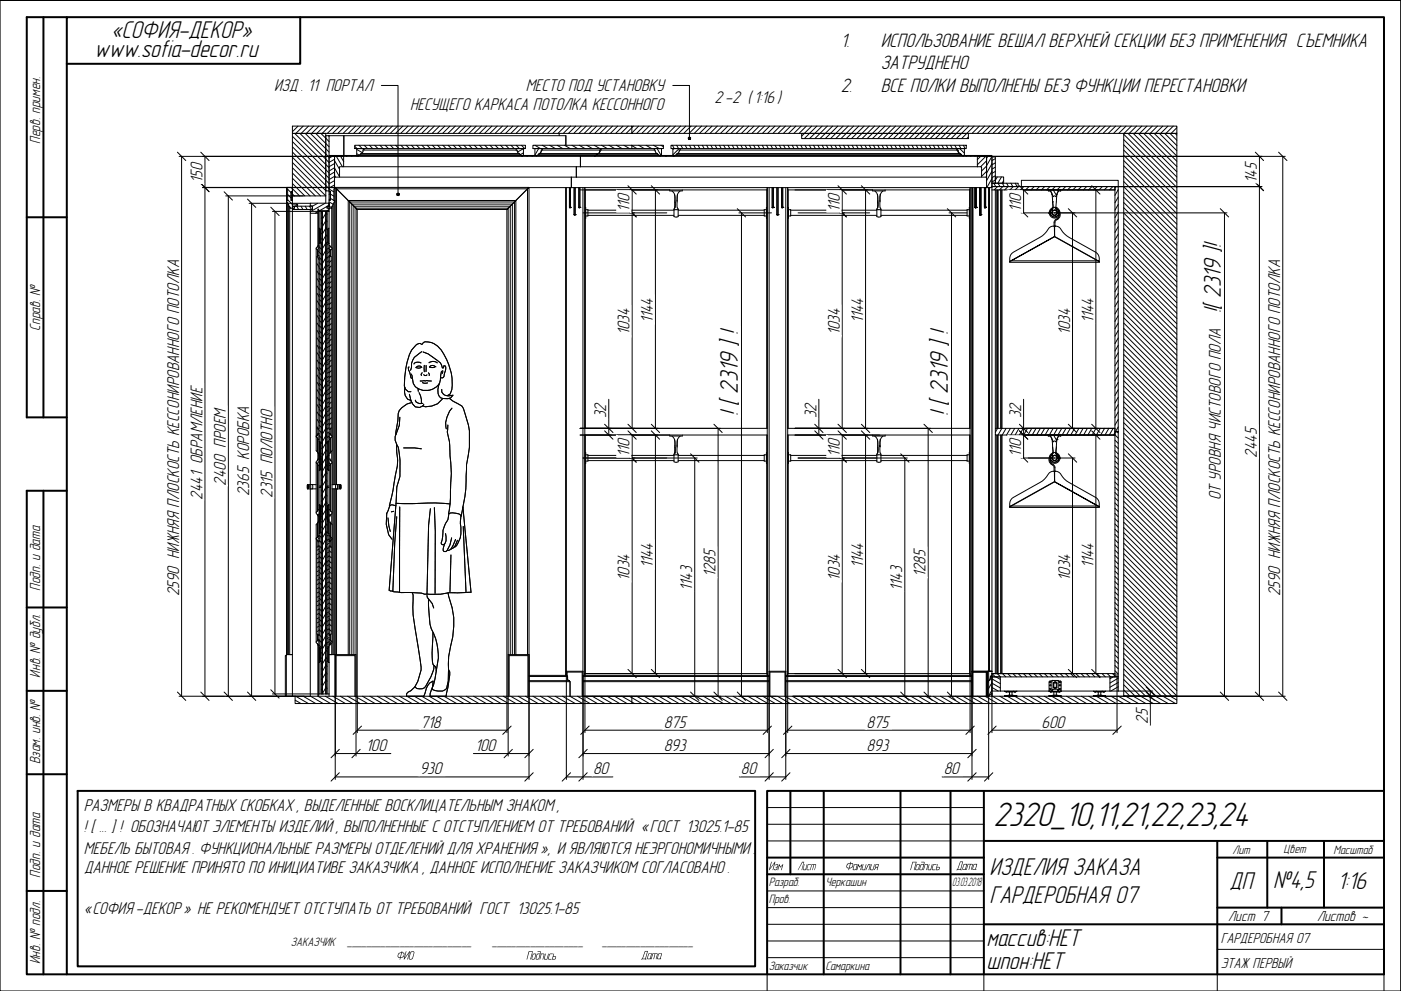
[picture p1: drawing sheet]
<svg xmlns="http://www.w3.org/2000/svg" width="594mm" height="420mm" viewBox="0 0 594 420" stroke-linecap="round" stroke-linejoin="round" font-family="sans-serif">
<defs><g id="words">
<text font-size="15" x="421.3" y="350.4">2320_10,11,21,22,23,24</text>
<g font-size="11.2">
<text x="312.8" y="176.6" transform="rotate(-90 312.8 176.6)">! [ 2319 ] !</text>
<text x="401.9" y="176.6" transform="rotate(-90 401.9 176.6)">! [ 2319 ] !</text>
</g>
<g font-size="10.7">
<text x="47.2" y="16.3">«СОФИЯ-ДЕКОР»</text>
<text x="40" y="24.3">www.sofia-decor.ru</text>
<text x="517.7" y="132.8" transform="rotate(-90 517.7 132.8)">![ 2319 ]!</text>
<text x="419.6" y="371">ИЗДЕЛИЯ ЗАКАЗА</text>
<text x="521.3" y="376.7">ДП</text>
<text x="539.9" y="376.5">№4,5</text>
<text x="567.1" y="377">1:16</text>
<text x="419.6" y="382.7">ГАРДЕРОБНАЯ 07</text>
<text x="418.3" y="400.9">массив:НЕТ</text>
<text x="418.3" y="410.8">шпон:НЕТ</text>
</g>
<g font-size="8.6">
<text x="356.5" y="20">1.</text>
<text x="373.5" y="20">ИСПОЛЬЗОВАНИЕ ВЕШАЛ ВЕРХНЕЙ СЕКЦИИ БЕЗ ПРИМЕНЕНИЯ СЪЕМНИКА</text>
<text x="373.5" y="29.4">ЗАТРУДНЕНО</text>
<text x="356.5" y="38.9">2.</text>
<text x="373.5" y="38.9">ВСЕ ПОЛКИ ВЫПОЛНЕНЫ БЕЗ ФУНКЦИИ ПЕРЕСТАНОВКИ</text>
</g>
<g font-size="7.5">
<text x="116.2" y="38.6">ИЗД . 11 ПОРТАЛ</text>
<text x="223" y="38.4">МЕСТО ПОД УСТАНОВКУ</text>
<text x="173.9" y="46.7">НЕСУЩЕГО КАРКАСА ПОТОЛКА КЕССОННОГО</text>
<text x="303" y="43.7">2 -2 ( 1:16 )</text>
<text x="85.9" y="77.6" transform="rotate(-90 85.9 77.6)">150</text>
<text x="533" y="77.4" transform="rotate(-90 533 77.4)">145</text>
<text x="267" y="89.7" transform="rotate(-90 267 89.7)">110</text>
<text x="356.1" y="89.7" transform="rotate(-90 356.1 89.7)">110</text>
<text x="433" y="89.7" transform="rotate(-90 433 89.7)">110</text>
<text x="276.9" y="137" transform="rotate(-90 276.9 137)">1144</text>
<text x="366" y="137" transform="rotate(-90 366 137)">1144</text>
<text x="463.6" y="137" transform="rotate(-90 463.6 137)">1144</text>
<text x="267" y="142.2" transform="rotate(-90 267 142.2)">1034</text>
<text x="356.1" y="142.2" transform="rotate(-90 356.1 142.2)">1034</text>
<text x="453.7" y="142.2" transform="rotate(-90 453.7 142.2)">1034</text>
<text x="257.1" y="177.4" transform="rotate(-90 257.1 177.4)">32</text>
<text x="346.2" y="177.4" transform="rotate(-90 346.2 177.4)">32</text>
<text x="433" y="177.4" transform="rotate(-90 433 177.4)">32</text>
<text x="267" y="193.7" transform="rotate(-90 267 193.7)">110</text>
<text x="356.1" y="193.7" transform="rotate(-90 356.1 193.7)">110</text>
<text x="433" y="193.7" transform="rotate(-90 433 193.7)">110</text>
<text x="533" y="194" transform="rotate(-90 533 194)">2445</text>
<text x="95.7" y="206" transform="rotate(-90 95.7 206)">2400 ПРОЕМ</text>
<text x="85.9" y="211.8" transform="rotate(-90 85.9 211.8)">2441 ОБРАМЛЕНИЕ</text>
<text x="105.6" y="210.4" transform="rotate(-90 105.6 210.4)">2365 КОРОБКА</text>
<text x="115.5" y="211.1" transform="rotate(-90 115.5 211.1)">2315 ПОЛОТНО</text>
<text x="517.7" y="212.1" transform="rotate(-90 517.7 212.1)">ОТ УРОВНЯ ЧИСТОВОГО ПОЛА</text>
<text x="276.9" y="241" transform="rotate(-90 276.9 241)">1144</text>
<text x="303.4" y="244.7" transform="rotate(-90 303.4 244.7)">1285</text>
<text x="366" y="241" transform="rotate(-90 366 241)">1144</text>
<text x="392.5" y="244.7" transform="rotate(-90 392.5 244.7)">1285</text>
<text x="463.6" y="241" transform="rotate(-90 463.6 241)">1144</text>
<text x="267" y="246.2" transform="rotate(-90 267 246.2)">1034</text>
<text x="293.5" y="250.5" transform="rotate(-90 293.5 250.5)">1143</text>
<text x="356.1" y="246.2" transform="rotate(-90 356.1 246.2)">1034</text>
<text x="382.6" y="250.5" transform="rotate(-90 382.6 250.5)">1143</text>
<text x="453.7" y="246.2" transform="rotate(-90 453.7 246.2)">1034</text>
<text x="75.9" y="252.8" transform="rotate(-90 75.9 252.8)">2590 НИЖНЯЯ ПЛОСКОСТЬ КЕССОНИРОВАННОГО ПОТОЛКА</text>
<text x="542.9" y="252.8" transform="rotate(-90 542.9 252.8)">2590 НИЖНЯЯ ПЛОСКОСТЬ КЕССОНИРОВАННОГО ПОТОЛКА</text>
<text x="178.3" y="308.5">718</text>
<text x="281.4" y="308.5">875</text>
<text x="367.4" y="308.5">875</text>
<text x="441.7" y="308.5">600</text>
<text x="486.7" y="306.8" transform="rotate(-90 486.7 306.8)">25</text>
<text x="155.2" y="318.4">100</text>
<text x="201.4" y="318.4">100</text>
<text x="281.4" y="318.4">893</text>
<text x="367.4" y="318.4">893</text>
<text x="178" y="328.3">930</text>
<text x="251.5" y="328.3">80</text>
<text x="314.2" y="328.3">80</text>
<text x="400.2" y="328.3">80</text>
<text x="35.5" y="343.9">РАЗМЕРЫ В КВАДРАТНЫХ СКОБКАХ , ВЫДЕЛЕННЫЕ ВОСКЛИЦАТЕЛЬНЫМ ЗНАКОМ ,</text>
<text x="35.5" y="352.9">! [ ... ] ! ОБОЗНАЧАЮТ ЭЛЕМЕНТЫ ИЗДЕЛИЙ , ВЫПОЛНЕННЫЕ С ОТСТУПЛЕНИЕМ ОТ ТРЕБОВАНИЙ «ГОСТ 13025.1-85</text>
<text x="35.5" y="361.9">МЕБЕЛЬ БЫТОВАЯ . ФУНКЦИОНАЛЬНЫЕ РАЗМЕРЫ ОТДЕЛЕНИЙ ДЛЯ ХРАНЕНИЯ », И ЯВЛЯЮТСЯ НЕЭРГОНОМИЧНЫМИ .</text>
<text x="35.6" y="370.2">ДАННОЕ РЕШЕНИЕ ПРИНЯТО ПО ИНИЦИАТИВЕ ЗАКАЗЧИКА , ДАННОЕ ИСПОЛНЕНИЕ ЗАКАЗЧИКОМ СОГЛАСОВАНО .</text>
<text x="35.5" y="387.3">«СОФИЯ -ДЕКОР » НЕ РЕКОМЕНДУЕТ ОТСТУПАТЬ ОТ ТРЕБОВАНИЙ ГОСТ 13025.1-85</text>
</g>
<g font-size="6.4">
<text x="17" y="61" transform="rotate(-90 17 61)">Перв. примен.</text>
<text x="17" y="140.2" transform="rotate(-90 17 140.2)">Справ. №</text>
<text x="17" y="250.5" transform="rotate(-90 17 250.5)">Подп. и дата</text>
<text x="17" y="287.3" transform="rotate(-90 17 287.3)">Инв. № дубл.</text>
<text x="17" y="324" transform="rotate(-90 17 324)">Взам. инв. №</text>
<text x="17" y="372.1" transform="rotate(-90 17 372.1)">Подп. и дата</text>
<text x="520.8" y="390.5">Лист 7</text>
<text x="558.5" y="390.5">Листов ~</text>
<text x="517.6" y="399.8">ГАРДЕРОБНАЯ 07</text>
<text x="17" y="408.9" transform="rotate(-90 17 408.9)">Инв. № подл.</text>
<text x="517.6" y="410.4">ЭТАЖ ПЕРВЫЙ</text>
</g>
<g font-size="5.4">
<text x="522.6" y="361.9">Лит</text>
<text x="544.3" y="361.6">Цвет</text>
<text x="565.5" y="361.9">Масштаб</text>
<text x="325.8" y="368.9">Изм</text>
<text x="338" y="368.9">Лист</text>
<text x="358.2" y="368.9">Фамилия</text>
<text x="385.7" y="368.9">Подпись</text>
<text x="405.4" y="368.8">Дата</text>
<text x="326" y="375.8">Разраб.</text>
<text x="350" y="375.8">Черкашин</text>
<text x="403.8" y="375.8">03.03.2018</text>
<text x="326" y="382.9">Пров.</text>
<text x="123.4" y="401">ЗАКАЗЧИК</text>
<text x="147.4" y="401">__________________________</text>
<text x="208.9" y="401">___________________</text>
<text x="255.5" y="401">___________________</text>
<text x="167.9" y="406.9">ФИО</text>
<text x="223" y="406.8">Подпись</text>
<text x="271.7" y="406.7">Дата</text>
<text x="326" y="411.1">Заказчик</text>
<text x="350" y="411.1">Самаркина</text>
</g>
</g></defs>
<g fill="none" stroke="#000" stroke-width=".42">
<path d="M124 56.6h14.1v26.5h-14.1zM138.1 57.5h1.4v23.4h-1.4zM139.5 57.5h6.3v8.4v-8.4h94.1v4.1M237.1 56.6v.9M267.9 53.5h-143.9v3.1h143.9v-3.1h231.1v3.1h-231.1M339.9 56.6h70.7v2.2h-70.7zM476.5 56.6h22.5v238.6h-22.5zM121.5 79.5h2.5v1.7h-.6v3.7h.6v3.4h-1.1v-.9h-.5v-.9h-.4v-.9h-.5v-.6h.5v-4.9h-.5zM139.5 66.3h2.4v13.2h-2.4zM141.9 66.3h3.8v4.4h-1.7v4.4h-2.1zM142 79.5h.1M142.1 79.5h82.2l-.6 .6h-81"/>
<path d="M142.1 79.5l7.1 7v191M142.1 79.5v125.9M144 75.1h272.2M145.7 70.7h268.7M150.4 61.6h72.4v1.4h-72.4zM151.9 66.3h-12.4v-.4h12.4v.4h69.4M152.9 65.4l-.5 .5M153 65.1h67.2l.7 .8M153 65.1l-.1 .3M153 65.4h67.2M154.3 63.6h64.6M218.9 63.6v-.6h3.1v2.9h-70.7v-2.9h3l-.4 1.5-.8 .6"/>
<path d="M218.9 63.6h.4l.3 1.2 .6 .3M221.3 65.9h6.2v.4h-6.2zM224.3 79.5h194M227.5 66.3h24.8v-.4v.4h27.5M227.9 65.9h51.5M228.6 65.1l.8-.6 .5-1.5h-3.1v2.9h1.1M229.9 63.6h24.9M239.9 79.5v206.8M240.1 79.5v206.8M241.5 79.5v8.4M241.9 79.5v8.4M242.3 75.1v4.4"/>
<path d="M243.5 79.5v11.5M243.9 79.5v11.5zM244.4 70.7v4.4M245.4 79.5v8.4M245.9 79.5v8.4M246.1 66.3v4.4M247.2 79.5v215.7M248 79.5v1h77.3v-1v206.8v-.7h-77.3v.7zM252.8 65.9l.6-.5-.5 .5M253.4 65.1v.3h-24.8M253.5 65.1l-.1 .3h25.3M254.3 63.6l-.2 1.2-.7 .3"/>
<path d="M254.4 63.6l-.1 1-.8 .5M254.8 63.6h22.6M254.8 63v.6M267.9 61.6h-41.9v1.4h41.9v-1.4h13.4v1.4h-13.4M278.7 65.1h-50.1l-.6 .8M278.7 65.1l.1 .3M278.7 65.1l-.6-.3-.3-1.2h-.4v-.6h3.1v2.9h-1.1M278.9 65.4l.5 .5M279.8 65.9h6.2v.4h-6.2zM284.5 61.6h125.2v1.4h-125.2zM286 66.3h122.3M286.5 65.9h121.3"/>
<path d="M287.1 65.4h120.1M287.1 65.1l.6-.3 .3-1.2h.5v-.6h-3.2v2.9h1.2M288.5 63.6h117.3M326.1 79.5v215.7M327.4 79.5v8.4M327.9 79.5v8.4M329.4 79.5v11.5zM329.9 79.5v11.5zM331.4 79.5v8.4M331.9 79.5v8.4M333.2 79.5v215.7M334 79.5v1h77.4v-1v206.8v-.7h-77.4v.7z"/>
<path d="M405.8 63.6v-.6h3.1v2.9h-1.1M405.8 63.6h.5v.5M405.8 63v.6M406.2 64.1l.3 .7 .6 .3M406.2 63.6v.5M406.3 64.1l1 1.3M407.1 65.4v-.3h-120l-.6 .8M407.2 65.4l.6 .5M407.3 65.4l.5 .5M408.3 65.9h12.3v.4h-12.3zM412.2 79.5v215.7M412.5 79.5v205.1"/>
<path d="M413.5 79.5v8.4zM413.9 79.5v8.4zM414.4 66.3h3.9v8.8h-2.1v-4.4h-1.8zM415.5 79.5v11.5M415.9 79.5v11.5zM417.4 79.5v8.4zM417.9 79.5v8.4zM418.3 66.3h2.3v13.2h-2.3zM419.2 79.5v205.1M419.6 79.5v205.1h1h-1zM420.6 66.5h1.5v11.2h-1.5h11.2v1.4h-11.2zM420.6 79.1h52.2v1.4h-52.2z"/>
<path d="M422.1 75h3.5v2.7h-3.5zM433.1 79.1v-2.6h41.1v2.6h-1.4M121.5 80.1v4.9M121.5 85.6v191.9M122 86.5v191M122.4 87.4v190.1M122.9 88.3v189.2h1.1h-2.6v17.7M123.4 81.3h.6v3.6h-.6zM124 87.5h.8v.8M124 88.8v206.4h1.1M124 86.5h2.2v.9h-2.2zM124 88.3h.9v-.9h7.6v1.4h-8.5z"/>
<path d="M131.6 86.1h7.9v1.3h-.9v.9h2.1v-.9h.4v-.9h.5v-.9h.4v-.6h-.4v-4.9h.4v-.6h-2.5v1.7h.6v3.7h-.6v4.4h-4.4v-.7h-.3v1.8h-3.2v-1.6h.9v-1.5h-.9zM131.6 87.3v.1M131.6 90.4v115M134.8 90.4v14.1M135.1 89.3v14.8M135.3 96.8l.2 6.3M135.5 96.9l.4 .4M135.9 97.4v5.3M135.9 97.4h.3v-7.8h-.9v13.7M136.7 89.6v204.6h-.5M136.7 89.6h-.5v204.6M136.7 89.6h1.4v204.6h-1.4z"/>
<path d="M138.1 83.1v3M138.9 97.4v5.3M139.4 96.9l-.5 .4M139.5 81.3h.6v3.6h-.6zM139.5 87.5h-.8v.8M139.5 96.8l-.1 6.3M139.5 89.6v13.7M139.5 81.2v.1M139.5 89.3v.3M139.5 89.6h-.9v7.8h.3M140.7 88.3v16.7M141.1 87.4v118.1"/>
<path d="M141.6 86.5v119M142 80.1v4.9M142 85.6v119.8M150.1 87.4l.9 .9h64.5l1.8-1.8v191M150.1 87.4h66.3l1.7-1.8v191.9M150.1 87.4l-.9-.9h68.1l1.4-1.5v192.5M150.1 87.4v190.1M241.5 87.9h.1M241.5 87.9l.2 .2 .2-.2M241.9 87.9h.1M243.5 91h.1M243.5 91l.2 .2 .2-.2"/>
<path d="M243.9 91h.1M245.4 87.9h.1M245.4 87.9l.3 .2 .2-.2M245.9 87.9h.1M248 80.5v101.1M248.2 88v4.5M248.2 80.5v101.1M248.4 88.9h.9v2.7h-.9M249.3 89.1h36.5M249.3 91.3h36.5M284 80.5v.4h5.3v-.4M284.9 80.9l1.1 1.6"/>
<path d="M286 82.5l.2 3.1M286 82.5l.2 2.7M286.1 88.1l-.3 .8M286.2 85.6l-.1 2.5M287.1 85.2v.3a4.7 4.7 0 0 0 .5 3.4M287.1 85.2h.1M287.3 82.5l-.2 2.7M287.6 88.9h-1.8v3M287.6 88.9v3M287.6 89.1h36.5M287.6 91.3h36.5M287.6 91.8l-.9 .2-.9-.2"/>
<path d="M288.5 80.9l-1.2 1.6M325 88.9h-.9v2.7h.9M325.2 88v4.5M325.2 80.5v101.1M327.4 87.9h.1M327.4 87.9l.3 .2 .2-.2M327.9 87.9h.1M329.4 91h.1M329.5 91h.1M329.5 91l.2 .2 .2-.2M329.9 91h.1M331.4 87.9h.1"/>
<path d="M331.5 87.9h.1M331.5 87.9l.2 .2 .2-.2M331.9 87.9h.1M334.2 88v4.5M334.2 80.5v101.1M334.3 88.9h1v2.7h-1M335.3 89.1h36.5M335.3 91.3h36.5M370 80.5v.4h5.3v-.4M370.9 80.9l1.2 1.6M371.8 88.9h1.7M371.8 88.9v3"/>
<path d="M372.1 82.5l.1 2.7M372.2 88.1l-.4 .8M372.2 85.6v2.5M372.2 85.2v.4M372.2 85.2h.1M373.1 85.2l.1 2.8 .3 .9M373.1 85.2v.4M373.3 82.5l-.2 2.7M373.5 88.9v3M373.5 89.1h36.6M373.5 91.3h36.6M373.6 91.8l-.9 .2-.9-.2"/>
<path d="M374.4 80.9l-1.1 1.6M411 88.9h-.9v2.7h.9M411.2 88v4.5M411.2 80.5v101.1M413.5 87.9h.1M413.5 87.9l.2 .2 .2-.2M413.9 87.9h.1M415.5 91h.1M415.5 91l.2 .2 .2-.2M415.9 91h.1M417.4 87.9h.1M417.4 87.9l.3 .2 .2-.2"/>
<path d="M417.9 87.9h.1M420.6 80.5v205.1M422.1 80.5v101.1M422.7 80.5v101.1M423 80.5v101.1M423.2 80.5v101.1M424.3 80.5v101.1M424.6 80.5v101.1M424.9 80.5v101.1M444.5 80.9h.1M444.9 90.5a2.26 2.26 0 0 0 1.9 1.9 2.26 2.26 0 0 0 2.4-1.2M445.1 89.9l.2 .1"/>
<path d="M445.3 90.1l-.4 .5M445.4 80.9l.7 1.6 .3 3.1M445.5 91l.1 .2M445.6 89.2l-.9 1.1 .2 .3M445.9 88.9a1.84 1.84 0 0 0 0 2.6 1.84 1.84 0 0 0 2.6 0 1.84 1.84 0 0 0 0-2.6M445.9 88.9l.3-.3a.93 .93 0 0 1 .9-.7 .93 .93 0 0 1 1 .7l.3 .3M445.9 88.9h.1M446.4 85.6v2.5M446.4 85.6h.1M446.4 88.1l-.5 .8M446.5 88l-1.1 .8-.5 1.2M447 94.3v1.6"/>
<path d="M447.1 96.3l.1 3.9v-3.9M447.1 96.3l.1 3.9 18.9 10.7-.5-.3h-36.9l-.5 .3M447.1 95.9h.1a2.56 2.56 0 0 1 2.7 1.3l1.5 1.9 1.9 1.5 11.2 6.3a3.1 3.1 0 0 1 1.6 2.7l.1 1.6h-38v-.3M447.1 95.9a2.56 2.56 0 0 0-2.7 1.3l-2.4 2.7-12.2 7a3.1 3.1 0 0 0-1.6 2.7v1.3M447.2 95.9v.4M447.2 95.9v4.3v-3.9M447.2 95.9h.1M447.2 95.8v.5M447.8 88.1l.6 .8M447.8 88.1h.1M447.9 88l1.1 .9 .5 1.3M447.9 92.9l-.5 .4-.4 1"/>
<path d="M448.4 88.9h.1M448.4 88.9a1.8 1.8 0 0 1 .1 2.5 1.8 1.8 0 0 1-2.6 0 1.8 1.8 0 0 1 .1-2.5M448.7 91.2l.2-.2-.3 .3M448.7 89.2a2.66 2.66 0 0 1-1.2 4.4l-.2 2.3M448.9 80.9l-.8 1.8-.3 5.4M449.1 90.2a2.05 2.05 0 0 1-1.1 2.7M449.7 80.5l.1 .4a1.74 1.74 0 0 0-1.8 1.9l-.3 .6a.68 .68 0 0 0-1.2 0l-1.1-2.5h-.9v-.4v.4M134.1 105.3v85.6l.5 .6M134.6 106.2v2.6M134.9 104.1h.4v2.5h-.4l-.3-.7a.74 .74 0 0 1-.5-.8 .74 .74 0 0 1 .8-.6zM134.9 108.3h.4v73.6h-.4M134.9 106.6v1.7"/>
<path d="M134.9 108.3l-.5 .5v72.7M135.5 103.1v84.2M135.9 102.7h.3v85h-.3M135.9 102.7l-.4 .4M138.9 102.7h-.3v85h.3M138.9 102.7l.5 .4M139.4 103.1v84.2M139.5 104.1h.5v.4l.8 .8-.8 1.3h-.5zM140 106.6v1.7M140.2 106.2v2.6M140.8 105.3v85.6l-.6 .6M428.8 110.6l18.4-10.4-19 10.7"/>
<path d="M447.2 100.4l18.3 10.2M134.1 196v21.5M134.4 181.5v3M134.4 181.5l.5 .4M134.6 185.9v5.9h.3M134.6 196.9v19.6M134.8 191.8v3.2M134.9 183.7h.4v2.6h-.4v-.4a.86 .86 0 0 1-.5-1.4l.5-.3zM134.9 181.9v2.3M134.9 186.3v5.9h.4M134.9 197.4v18.7M134.9 197.4h.4"/>
<path d="M135.1 192.2v2.4M135.3 192.9v6.6l.2-6.6M135.3 194.6h-.4l-.3 .8a.62 .62 0 0 0-.5 .6 .62 .62 0 0 0 .5 .6l.3 .8M135.3 187.1v5.8M135.3 192.9h.2M135.3 199.5v14.4M135.5 193.2l.4 .4M135.5 187.3l.4 .4v5.7M135.5 187.3v5.6M135.9 198.9l-.4 .4M135.9 193.4v5.5M135.9 193.4h.3v26.7h-.3"/>
<path d="M135.9 198.9h.3M138.6 198.9h.3M138.9 198.9l.5 .4zM138.9 193.4v5.5M138.9 193.4h-.3v26.7h.3M139.4 192.9v6.6l.1-6.6M139.4 187.3v5.6M139.4 193.2l-.5 .4M139.4 187.3l-.5 .3v5.8M139.4 192.9h.1M139.5 183.7h.5v.5a.87 .87 0 0 1 .6 1.2l-.4 .2-.2 .7h-.5zM139.5 194.6h.5l.2 .8a.61 .61 0 0 1 .6 .6 .61 .61 0 0 1-.6 .6l-.2 .8"/>
<path d="M139.5 187.1v5.8M139.5 199.5v14.4M139.5 197.4h.5M140 186.3v5.9h-.5M140 197.4v18.7M140 181.9v2.3M140.2 185.9v5.9h-.2M140.2 196.9v19.6M140.4 181.5v-72.7l-.9-.5v73.6h.5M140.4 181.5v3M140.4 181.5l-.4 .4M140.7 191.3v4.3"/>
<path d="M140.8 196v21.5M248 184.4h77.3M248 181.6h77.3M248 184.4v101.2M248.2 191.9v4.5M248.2 184.4v101.2M248.4 192.8h.9v2.7h-.9M249.3 193.1h36.5M249.3 195.3h36.5M284 184.4v.5h5.3v-.5M284.9 184.9l1.1 1.5M285.8 192.8h1.8v1.9a.96 .96 0 0 1-.9 1.3 .96 .96 0 0 1-.9-1.3z"/>
<path d="M286 186.4l.2 2.7M286.1 192l-.3 .8M286.1 192h.1M286.2 189.5l-.1 2.5M286.2 189.1v.4M286.2 189.1h.1M287.1 189.1v.3a4.5 4.5 0 0 0 .5 3.4M287.1 189.1h.1M287.3 186.4l-.2 2.7M287.6 193.1h36.5M287.6 195.3h36.5M288.5 184.9l-1.2 1.5"/>
<path d="M325 192.8h-.9v2.7h.9M325.2 191.9v4.5M325.2 184.4v101.2M334 184.4h77.4M334 181.6h77.4M334.2 191.9v4.5M334.2 184.4v101.2M334.3 192.8h1v2.7h-1M335.3 193.1h36.5M335.3 195.3h36.5M370 184.4v.5h5.3v-.5M370.9 184.9l1.2 1.5"/>
<path d="M371.8 192.8h1.7v1.9a.94 .94 0 0 1-.8 1.3 .94 .94 0 0 1-.9-1.3zM372.1 186.4l.1 2.7M372.2 192l-.4 .8M372.2 189.5v2.5M372.2 189.1v.4M373.3 186.4l-.2 4.1 .4 2.3M373.3 186.4l-.2 3.1M373.5 193.1h36.6M373.5 195.3h36.6M374.4 184.9l-1.1 1.5M411 192.8h-.9v2.7h.9M411.2 191.9v4.5"/>
<path d="M411.2 184.4v101.2M422.1 184.4v101.2M422.7 184.4v101.2M423 184.4v101.2M423.2 184.4v101.2M424.3 184.4v101.2M424.6 184.4v101.2M424.9 184.4v101.2M444.5 184.9h.1M444.5 184.4v.5M444.5 184.4h5.2l.1 .5a1.74 1.74 0 0 0-1.8 1.9l-.2 .5a.78 .78 0 0 0-1.3 0l-1.1-2.4h-.9zM445.3 194.1a2.45 2.45 0 0 0 1.7 3.1l.3 .7v1.9"/>
<path d="M445.4 184.9l.8 1.7 .2 3.2a2.59 2.59 0 0 1-.5 3M445.5 194.9l.2 .4M445.5 195l.1 .2M445.6 193.1a2.67 2.67 0 0 0 1.2 4.5l.2 .6M445.9 192.8h.1M445.9 192.8a1.84 1.84 0 0 0 0 2.7 1.84 1.84 0 0 0 2.6 0 1.84 1.84 0 0 0 0-2.7M445.9 192.8l.3-.2a.93 .93 0 0 1 1.3-.8l.9 1M446.5 192l-1.2 .8-.4 1.4M447 198.2v1.6M447.1 199.8v.4M447.1 199.8a2.74 2.74 0 0 0-2.7 1.4 8.6 8.6 0 0 1-3.4 3.4l-11.2 6.3a3.1 3.1 0 0 0-1.6 2.6l-.1 1.6h38v-.3M447.1 199.8h.1a2.74 2.74 0 0 1 2.7 1.4 8.6 8.6 0 0 0 3.4 3.4l11.2 6.3a3.1 3.1 0 0 1 1.6 2.6v1.3"/>
<path d="M447.1 199.8l.1 .4M447.2 199.8v.4zM447.2 199.8h.1M447.8 192l.6 .8M447.9 192.2l.5 .6M447.9 192l1.1 .8 .4 1.2M448.2 186.4l-.4 5.6M448.2 186.4h.1M448.4 192.8h.1M448.4 192.8a1.8 1.8 0 0 1 .1 2.6 1.8 1.8 0 0 1-2.6 0 1.8 1.8 0 0 1 .1-2.6M448.7 193.1l.6 .7M448.8 195l-.1 .2"/>
<path d="M448.9 194.9l-.3 .4M448.9 184.9l-.7 1.5M449 194.1l.4 .4M449.2 193.8l-.2 .2M449.3 193.8l.4 .4M449.4 194.5a2.26 2.26 0 0 1-1.9 1.9 2.26 2.26 0 0 1-2.3-1.2M449.6 194.2l-.2 .3M472.8 181.6h-50.7v2.8h50.7v-105.2h1.4v207.7h-1.4v-103.9h1.4h-1.4M130.3 206.5v.1M130.3 206.5h.1M130.3 205.9v1.1M130.3 206.2h.1"/>
<path d="M130.3 206.9h.1M130.3 205.8h.1M130.3 207l.2 .3M130.4 205.4h1.4M130.4 207.3h1.4M130.5 205.4l-.2 .5M130.5 206.5h.1M130.5 206.2h.1M130.5 206.9h.1M130.5 205.8h.1M130.6 206.5h.1M130.6 206.2h.1"/>
<path d="M130.6 206.9h.1M130.6 205.8h.1M130.8 206.5h.1M130.8 206.2h.1M130.8 206.9h.1M130.8 205.8h.1M130.9 206.5h.1M130.9 206.2h.1M130.9 206.9h.1M130.9 205.8h.1M131 206.5h.1M131 206.2h.1"/>
<path d="M131 206.9h.1M131 205.8h.1M131.6 207.3v87.9M131.8 205.4h.5M131.8 207.3h.5M131.8 205.4v1.9M132.5 207.1l-.1 .2h1.7M132.6 205.6v1.5M134.1 205.5l-1.7-.1 .1 .2M134.8 218.4v3.2M135.1 218.8v2.5M135.3 216.1h-.4v.4a1 1 0 0 0-.7 1.4l.7 .5v.4h.4"/>
<path d="M135.3 206.1h.7v.6h-.7M135.5 214.1l.4 .4M135.9 214.5v6.6M135.9 214.5h.3M138.6 214.5h.3M138.9 214.5v6.6M139.4 214.1l.1-.2v6.6M139.4 214.1v6.6M139.4 214.1l-.5 .4M139.5 206.1h-.6v.6h.6M139.5 216.1h.5M140 216.1v.4a1 1 0 0 1 .6 1.4l-.6 .5v.4h-.5"/>
<path d="M140.7 217.8v4.4M140.8 207.3h1.6M141.1 207.3v70.2M141.6 207.3v70.2M142 207.3v70.2M142.1 207.3v70.2h8.9v17.7M142.3 205.6l2.1-.2 .1 .5M142.3 207.1l.2 .2M142.3 205.6v1.5M142.4 205.4l-1.6 .1M142.7 205.4v-125.3l5 4.9v192.5M142.7 207.3v70.2"/>
<path d="M143.1 205.4v1.9M143.8 206.5h.1M143.8 205.8h.1M143.8 206.9h.1M143.8 206.2h.1M144 206.2h.1M144 206.5h.1M144 205.8h.1M144 206.9h.1M144.1 206.2h.1M144.1 206.5h.1M144.1 205.8h.1"/>
<path d="M144.1 206.9h.1M144.2 206.2h.1M144.2 206.5h.1M144.2 205.8h.1M144.2 206.9h.1M144.3 206.2h.1M144.3 206.5h.1M144.3 205.8h.1M144.3 206.9h.1M144.4 206.2h.1M144.4 206.5h.1M144.4 205.8h.1"/>
<path d="M144.4 206.9h.1M144.5 206.2h.1M144.5 205.8h.1M144.5 205.9v1.1M144.5 206.5v.1M144.5 206.5h.1M144.5 207l-.1 .3h-1.9M144.5 206.9h.1M447.1 200.2l.1 4-.1-4M447.2 200.2v4l-19 10.6 .5-.3h36.9l.5 .3M447.2 204.3l-18.4 10.2M465.5 214.5l-18.3-10.3 18.9 10.6"/>
<path d="M134.4 228.9v3M134.4 231.9v36.9l.5 .5M134.6 222l-.5 .5v49.8M134.9 229.3v2.2M134.9 231.5l-.5 .4M134.9 227.2h.4v2.5h-.4v-.4a.86 .86 0 0 1-.5-1.4zM134.9 231.5h.4v37.8h-.4M134.9 221.7l-.3-.1v5.9M135.3 220.5l.2-6.6v6.8M135.3 221.3h-.4v5.9M135.3 220.5v5.8M135.3 220.5h.2"/>
<path d="M135.5 220.7l.4 .4M135.5 226.1l-.2 54.8M135.5 220.7v5.4M135.9 221.1v4.6M135.9 225.7l-.4 .4M135.9 225.7h.3v49.3h-.3l.3 19.2M138.9 225.7h-.3v49.3h.3v5.2h-.3v14v-204.6h-.5v204.6h1.4M138.9 221.1v4.7l.5 .3M139.4 220.7l-.5 .4M139.4 220.7v5.4M139.4 220.5h.1M139.4 226.1l.1 .2"/>
<path d="M139.5 227.2h.5v.3a.87 .87 0 0 1 .6 1.3l-.4 .2-.2 .7h-.5zM139.5 226.3v54.6M139.5 221.3h.5v5.9M139.5 220.5v5.8M140 221.7l.2-.1v5.9M140 231.5h-.5v37.8l.9-.5v-36.9M140 229.3v2.2M140 231.5l.4 .4M140.2 222l.6 .5v49.8M140.4 228.9v3M121.4 278h-.4v17.2h3M134.6 268.9v2.5"/>
<path d="M134.8 273.2v22M134.9 271.1h.4v2.5h-.4l-.8-1.3zM134.9 269.3v1.8M135.1 273.6v21.6M135.3 274.3v19.9h.9M135.5 274.5l.4 .4M139.4 274.5l-.5 .4M139.5 271.1h.5v.3l.8 .9-.8 1.3h-.5zM139.5 274.3v20.9M140 269.3v1.8M140.2 268.9v2.5M140.7 272.6v4.9h-1.2h2.6v17.7"/>
<path d="M142.1 278h.4v17.2M142.5 278h8v17.2M148.3 277.5v-191.9l-.6-.6h71l-.6 .6h-69.8l2.7 2.7v189.2M215.5 277.5v-189.2l.9-.9v190.1M223.7 277.5v-197.4l-5 4.9 5.6-5.5v198M125.1 295.2h142.8v3.1h-142.8zM135.9 280.2l-.4 .5M138.9 280.2l.5 .5M151.5 295.2v-206.4l-.5-.5 .5 .5h63.4l.6-.5-.6 .5v206.4M215.5 295.2v-17.7h8.8v17.7M215.9 295.2v-17.2h8v17.2M224.3 286.8h16.4v1.2l.6 .6"/>
<path d="M224.3 288.6h17.2v.4M224.3 289h17.4v6.2M224.3 286.3h16.1v.5M240.1 284.6h7.1M240.5 286.8v-1.9h6.3v10.3M247.2 289h78.9M247.2 286.3h78.9M247.2 286.8h78.9M247.2 288.6h78.9M267.9 295.2h231.1v3.1h-231.1M326.1 284.6h7.1M326.5 295.2v-10.3h6.4v10.3"/>
<path d="M333.2 289h79M333.2 286.3h79M333.2 286.8h79M333.2 288.6h79M412.2 284.6h6.4v10.6v-10.6h2zM412.5 284.9v10.3v-10.3h5.8v10.3v-10.3h.3zM420.2 286.3h.4v7.6l-1.3 1.3h-.5v-6.2l1.1-.9v-1.3h.3zM420.6 285.6h52.2v1.4h-52.2zM420.6 293.9v1.3M424.2 293v-6h-3.6v6h25.7M425.9 295.1h5.3M426 293h5.2"/>
<path d="M426.2 295.2h.1M426.3 295.2h4.6M426.3 295.2h.1M426.5 293.2v.1M426.9 294.9h3.3M427.1 293.3h-.6M427.1 293.2v.1M427.4 293v.2M427.6 293.2l2 .2zM427.9 293.2h.1M428.1 293.4v1.3M429.1 293.4v1.3"/>
<path d="M429.3 293.2h.1M429.7 293v.2M430.1 293.2v.1M430.1 293.3l.2 .2M430.7 293.2v.1M430.7 293.3l-.5 .2M430.9 295.2h.1M431 295.2h-.1M431.2 295.1l-5.2-.2 .1 .3M431.2 295.1l-.2 .1M444.8 295.1h5.2M444.8 295.1l.2 .1"/>
<path d="M444.8 289.2v3.7l.5 .1M444.8 293l1.5 .2M445 295.2h.1M445.1 295.2h4.6M445.1 295.2h.1M445.3 288.8h.8M445.3 293.2v.1M445.3 288.7l-.4 .5M445.8 294.9h3.3M445.9 293.2v.1M446 293.3h-.7M446.1 292.9l-.2 .1"/>
<path d="M446.3 292.9v.3M446.3 292.4h.1M446.3 292.4v.5M446.3 292.4h2.3M446.3 292.4l-.2 .1M446.4 293.2l2 .2zM446.7 291.3a.73 .73 0 0 0 .7 .7 .73 .73 0 0 0 .7-.7v-1.6a.73 .73 0 0 0-.7-.6 .73 .73 0 0 0-.7 .7v1.7M446.7 293.2h.1M446.7 291.4l1.4 .1M446.7 291.6h1.4M446.7 289.7a.7 .7 0 0 1 .7-.6 .7 .7 0 0 1 .7 .6M446.9 289.6h1"/>
<path d="M446.9 289.6v1.8M446.9 293.4v1.3M447.9 289.6v1.8M447.9 293.4v1.3M448.1 293.2h.1M448.6 292.9v.3M448.6 288.5l-2.5 .1 .2 4.3M448.6 293h25.6v-6h-3.5v6M448.6 292.4h.1M448.6 292.4v.5M448.6 288.5l.1 4M448.6 292.4l.2 .1"/>
<path d="M448.7 292.9h.1M448.7 288.8h.8M448.7 292.5l-.1 .4M448.8 292.9h.1M448.9 292.9v.1M448.9 293.2v.1M449.5 293.3h-.6M449.5 293.2v.1M449.6 288.7l.4 .5v3.7l-.5 .1M449.7 295.2h.1M449.9 295.2h-.1M450 293l-3.7 .2"/>
<path d="M450 295.1l-.2 .1M463.6 295.1h5.2M463.7 293h5.1M463.8 295.2h.1M463.9 295.2h4.7M463.9 295.2h.1M464.1 293.2v.1M464.6 294.9h3.3M464.8 293.2v.1M464.8 293.3h-.7M465.1 293v.2M465.2 293.2l2.1 .2z"/>
<path d="M465.5 293.2h.1M465.7 293.4v1.3M466.8 293.4v1.3M466.9 293.2h.1M467.4 293v.2M467.7 293.3l.2 .2M467.7 293.2v.1M468.3 293.2v.1M468.4 293.3l-.5 .2M468.5 295.2h.1M468.8 295.1l-5.2-.2 .2 .3M468.8 295.1l-.1 .1"/>
<circle cx="447.2" cy="90.2" r="1.12"/>
<circle cx="447.2" cy="90.2" r="1.04"/>
<circle cx="447.2" cy="194.2" r="1.12"/>
<circle cx="447.2" cy="194.2" r="1.04"/>
<circle cx="445.4" cy="289.2" r=".32"/>
<circle cx="445.4" cy="290.6" r=".32"/>
<circle cx="445.4" cy="292.1" r=".32"/>
<circle cx="449.5" cy="290.6" r=".32"/>
<circle cx="449.5" cy="292.1" r=".32"/>
<circle cx="449.5" cy="289.2" r=".32"/>
</g>
<g fill="none" stroke="#000" stroke-width=".42">
<path d="M0 .2h593.9v420h-593.9zM325.3 342.4h91.9M325.3 349.5h91.9M325.3 356.5h91.9M325.3 377.7h91.9M325.3 384.8h91.9M325.3 391.9h91.9M325.3 398.9h91.9M325.3 413.1v7.1M325.3 406h91.9M417.2 413.1v7.1M516.2 413.1v7.1"/>
<path d="M516.2 402.5h70.7M586.9 413.1v7.1"/>
</g>
<g fill="none" stroke="#000" stroke-width=".85">
<path d="M18.4 7.3v169.7M28.3 7.3h558.6v405.8h-558.6zM28.3 7.3h-17v169.7h17M127.3 7.3v19.8h-99M11.3 92.1h17M18.4 208.1v205M28.3 208.1h-17v205h17M11.3 257.6h17M11.3 292.9h17M11.3 328.3h17M32.9 335.3h287.3v74.4h-287.3zM335.2 335.3v35.4"/>
<path d="M349.3 335.3v77.8M381.8 335.3v77.8M403.1 335.3v77.8M417.2 335.3v77.8M586.9 335.3h-261.6v77.8M417.2 356.5h169.7M516.2 356.5v56.6M537.4 356.5v28.3M561.4 356.5v28.3M11.3 377.7h17M325.3 363.6h91.9M325.3 370.7h91.9"/>
<path d="M516.2 363.6h70.7M417.2 391.9h169.7M516.2 384.8h70.7M543.4 384.8v7.1"/>
</g>
<g fill="#000">
<path d="M344.2 366.4l1.8 .1-.5 2.4 .2-2.3h-.5l-.7 2.3 .5-2.3h-.7l-.8 2.3zM369.5 366.4l-.4 2.1 .2 .2h.8l.6-2.2h.2l-.7 2.4h-1.1l-.2-.3zM395.6 366.7l.4-.3h1.1l-1.3 .5-.4 1.5 1.1 .5h-1.1l-.3-.3z"/>
<path d="M371.1 366.7l.4-.3h1.2l-.8 2.5 .2-1.1h-.5l-1.1 1.1 .8-1.1-.4-.3zM371.4 366.7l-.2 .7 1 .1 .2-.9z"/>
<path d="M397.3 367.8l-.3 .9 1-.1 .2-.7zM397.4 366.5h.2l-.3 1h1l.2 .4-.4 1h-1.2z"/>
<path d="M413.1 366.6l-.4 2 .9-.2 .5-1.9zM412.8 366.5l1.6-.2-.5 2.5-1.6-.2z"/>
</g>
<g fill="none" stroke="#000" stroke-width=".42">
<path d="M75.9 66.3h69.9M77 66.3v228.9M86.9 66.3v228.9M142.2 79.5h-56.3M414.4 66.3h130.6M420.6 79.1h114.5M534 66.3v228.9M543.9 66.3v228.9M95.7 83.1h32.9M96.8 83.1v212.1M105.6 86.2h26M106.7 86.2v209"/>
<path d="M115.5 89.6h19.8M116.6 89.6v204.6M246 80.5h38.1M247.3 90.3h35.4M268.1 80.5v101.1M277.9 80.5v101.1M313.3 90.3h13.9M314.4 90.3v204.9M337.1 80.5h32.9M338.4 90.3h30.4M357.1 80.5v101.1M367 80.5v101.1"/>
<path d="M402.4 90.3h7.7M403.5 90.3v204.9M433 80.5h39.8M433 90.3h87.3M434 80.5v9.8M454.8 90.3v91.3M464.7 80.5v101.1M519.2 90.3v204.9M258.1 169.3v15.1M347.2 169.3v15.1M434 169.3v24.9M246 184.4h38.1"/>
<path d="M246 181.6h59.6M247.3 194.2h48.4M268.1 184.4v101.2M277.9 184.4v101.2M294.6 194.2v101M304.5 181.6v113.6M337.1 184.4h36M337.1 181.6h57.5M338.4 194.2h46.3M357.1 184.4v101.2M367 184.4v101.2M383.7 194.2v101"/>
<path d="M393.6 181.6v113.6M433 194.2h22.8M433 184.4h39.8M433 181.6h39.8M454.8 194.2v91.4M464.7 184.4v101.2M142.2 277.5v53M151 277.5v43M215.5 277.5v43M224.3 277.5v53M75.9 295.2h55.7M115.5 294.2h19.8"/>
<path d="M151.5 295.2v15.4M215 295.2v15.4M240.2 284.6v45.9M247.2 284.6v45.9M247.2 295.2h58.4M279 285.6h-31v25M313.3 295.2h15.9M325.4 285.6v25M326.1 284.6v45.9M333.2 284.6v45.9M334 285.6v25M336.3 295.2h58.3"/>
<path d="M337.1 285.6h31M402.4 295.2h15.9M411.4 285.6v25M412.2 284.6v45.9M419.2 284.6v45.9M465.8 285.6h-45.2v25M468.5 295.2h76.5M473.7 285.6v25M474.2 293h14.6M487.8 293v14.5M142.2 319.5h23.5M151.5 309.6h63.5"/>
<path d="M200.7 319.5h23.6M247.2 319.5h78.9M248 309.6h77.4M333.2 319.5h79M334 309.6h77.4M420.6 309.6h53.1M142.2 329.4h82.1M240.2 329.4h19.7M313.5 329.4h19.7M399.5 329.4h19.7"/>
</g>
<g fill="none" stroke="#000" stroke-width=".42">
<path d="M161.7 36.2h7.1v46.2M285.3 36.2h7.1v22.4M75.2 64.5l3.6 3.6M85.1 77.7l3.5 3.5M85.1 64.5l3.5 3.6M85.1 77.8l3.5 3.5M266.3 78.7l3.5 3.6M276.2 78.7l3.5 3.6M355.3 78.7l3.6 3.6M365.3 78.7l3.5 3.6M432.3 78.7l3.5 3.6M462.9 78.7l3.5 3.6"/>
<path d="M532.3 77.3l3.5 3.6M532.3 64.5l3.5 3.6M542.2 64.5l3.5 3.6M95 81.3l3.6 3.5M104.9 84.4l3.6 3.5M114.8 87.8l3.6 3.6M266.3 88.5l3.5 3.5M312.6 88.5l3.5 3.5M355.3 88.5l3.6 3.5M401.7 88.5l3.6 3.5M432.3 88.5l3.5 3.5M453 88.5l3.6 3.5"/>
<path d="M517.4 88.5l3.6 3.5M256.4 179.9l3.5 3.5M266.3 179.9l3.5 3.5M276.2 179.9l3.5 3.5M302.7 179.9l3.5 3.5M345.5 179.9l3.5 3.5M355.3 179.9l3.6 3.5M365.3 179.9l3.5 3.5M391.8 179.9l3.6 3.5M432.3 179.9l3.5 3.5M453 179.9l3.6 3.5M462.9 179.9l3.5 3.5"/>
<path d="M256.4 182.7l3.5 3.5M266.3 192.4l3.5 3.6M266.3 182.7l3.5 3.5M276.2 182.7l3.5 3.5M292.8 192.4l3.6 3.6M345.5 182.7l3.5 3.5M355.3 192.4l3.6 3.6M355.3 182.7l3.6 3.5M365.3 182.7l3.5 3.5M381.9 192.4l3.5 3.6M432.3 182.7l3.5 3.5M432.3 192.4l3.5 3.6"/>
<path d="M453 192.4l3.6 3.6M462.9 182.7l3.5 3.5M75.2 293.4l3.6 3.6M85.1 293.4l3.5 3.6M95 293.4l3.6 3.6M104.9 293.4l3.6 3.6M114.8 292.4l3.6 3.6M266.3 283.8l3.5 3.5M276.2 283.8l3.5 3.5M292.8 293.4l3.6 3.6M302.7 293.4l3.5 3.6M312.6 293.4l3.5 3.6"/>
<path d="M355.3 283.8l3.6 3.5M365.3 283.8l3.5 3.5M381.9 293.4l3.5 3.6M391.8 293.4l3.6 3.6M401.7 293.4l3.6 3.6M453 283.8l3.6 3.5M462.9 283.8l3.5 3.5M486 291.2l3.5 3.6M486 293.4l3.5 3.6M517.4 293.4l3.6 3.6M532.3 293.4l3.5 3.6M542.2 293.4l3.5 3.6"/>
<path d="M143.9 317.7l-3.5 3.6M152.7 317.7l-3.5 3.6M153.3 307.8l-3.6 3.6M216.7 307.8l-3.5 3.6M217.3 317.7l-3.6 3.6M226.1 317.7l-3.6 3.6M249 317.7l-3.6 3.6M249.8 307.8l-3.5 3.6M327.1 307.8l-3.5 3.6M327.9 317.7l-3.5 3.6M335 317.7l-3.5 3.6M335.8 307.8l-3.6 3.6"/>
<path d="M413.1 307.8l-3.5 3.6M413.9 317.7l-3.5 3.6M422.4 307.8l-3.5 3.6M475.4 307.8l-3.5 3.6M143.9 327.6l-3.5 3.6M226.1 327.6l-3.6 3.6M241.9 327.6l-3.5 3.6M249 327.6l-3.6 3.6M327.9 327.6l-3.5 3.6M335 327.6l-3.5 3.6M413.9 327.6l-3.5 3.6M421 327.6l-3.6 3.6"/>
</g>
<g fill="#fff" stroke="#fff" stroke-width=".42">
<path d="M251.3 322.9v5.9l8-5.9zM251.3 328.8l8-5.9v5.9z"/>
<path d="M261.5 233.4v12.9h6zM261.5 233.4h6v12.9z"/>
<path d="M271.4 228.9v12.2h6zM271.4 228.9h6v12.2z"/>
<path d="M271.4 125v12.2h6zM271.4 125h6v12.2z"/>
<path d="M261.5 129.5v12.9h6zM261.5 129.5h6v12.9z"/>
<path d="M288.1 238.8v11.8h5.9zM288.1 238.8h5.9v11.8z"/>
<path d="M298 231.9v13h5.9zM298 231.9h5.9v13z"/>
<path d="M304.4 138.2v38.4h9.4zM304.4 138.2h9.4v38.4z"/>
<path d="M314.1 322.9v5.9l8-5.9zM314.1 328.8l8-5.9v5.9z"/>
<path d="M70.4 108.5v144.4h6.1zM70.4 108.5h6.1v144.4z"/>
<path d="M251.6 169.9v7.6h6zM251.6 169.9h6v7.6z"/>
<path d="M350.6 233.4v12.9h6zM350.6 233.4h6v12.9z"/>
<path d="M360.5 228.9v12.2h6zM360.5 228.9h6v12.2z"/>
<path d="M360.5 125v12.2h6zM360.5 125h6v12.2z"/>
<path d="M350.6 129.5v12.9h6zM350.6 129.5h6v12.9z"/>
<path d="M377.2 238.8v11.8h5.9zM377.2 238.8h5.9v11.8z"/>
<path d="M387.1 231.9v13h5.9zM387.1 231.9h5.9v13z"/>
<path d="M393.5 138.2v38.4h9.4zM393.5 138.2h9.4v38.4z"/>
<path d="M340.7 169.9v7.6h6zM340.7 169.9h6v7.6z"/>
<path d="M80.3 162.7v49.2h6zM80.3 162.7h6v49.2z"/>
<path d="M110.1 172.6v38.6h5.9zM110.1 172.6h5.9v38.6z"/>
<path d="M80.4 68v9.8h5.9zM80.4 68h5.9v9.8z"/>
<path d="M100.2 170.9v39.6h5.9zM100.2 170.9h5.9v39.6z"/>
<path d="M90.3 172.2v33.9h5.9zM90.3 172.2h5.9v33.9z"/>
<path d="M178.2 303.1v5.9l10.1-5.9zM178.2 309l10.1-5.9v5.9z"/>
<path d="M177.8 322.9v5.9l10.8-5.9zM177.8 328.8l10.8-5.9v5.9z"/>
<path d="M201.3 313v5.9l10.1-5.9zM201.3 318.9l10.1-5.9v5.9z"/>
<path d="M155.1 313v5.9l10.1-5.9zM155.1 318.9l10.1-5.9v5.9z"/>
<path d="M281.3 303.1v5.9l10.8-5.9zM281.3 309l10.8-5.9v5.9z"/>
<path d="M367.3 303.1v5.9l10.8-5.9zM367.3 309l10.8-5.9v5.9z"/>
<path d="M281.3 313v5.9l10.8-5.9zM281.3 318.9l10.8-5.9v5.9z"/>
<path d="M367.3 313v5.9l10.8-5.9zM367.3 318.9l10.8-5.9v5.9z"/>
<path d="M400 322.9v5.9l8.1-5.9zM400 328.8l8.1-5.9v5.9z"/>
<path d="M527.6 180.2v13.9h5.9zM527.6 180.2h5.9v13.9z"/>
<path d="M441.6 303.1v5.9l11.2-5.9zM441.6 309l11.2-5.9v5.9z"/>
<path d="M527.6 67.8v9.8h5.9zM527.6 67.8h5.9v9.8z"/>
<path d="M537.4 108.5v144.4h6zM537.4 108.5h6v144.4z"/>
<path d="M481.2 299.3v7.6h6zM481.2 299.3h6v7.6z"/>
<path d="M509.6 102.2v110.4h9.1zM509.6 102.2h9.1v110.4z"/>
<path d="M261.5 80.9v9h6zM261.5 80.9h6v9z"/>
<path d="M350.6 80.9v9h6zM350.6 80.9h6v9z"/>
<path d="M261.5 184.8v9h6zM261.5 184.8h6v9z"/>
<path d="M350.6 184.8v9h6zM350.6 184.8h6v9z"/>
<path d="M448.3 233.4v12.9h5.9zM448.3 233.4h5.9v12.9z"/>
<path d="M458.2 228.9v12.2h5.9zM458.2 228.9h5.9v12.2z"/>
<path d="M458.2 125v12.2h5.9zM458.2 125h5.9v12.2z"/>
<path d="M448.3 129.5v12.9h5.9zM448.3 129.5h5.9v12.9z"/>
<path d="M427.5 169.9v7.6h6zM427.5 169.9h6v7.6z"/>
<path d="M427.5 80.9v9h6zM427.5 80.9h6v9z"/>
<path d="M427.5 184.8v9h6zM427.5 184.8h6v9z"/>
</g>
<g fill="#000" stroke="#000" stroke-width=".42">
<path d="M291.9 58.6h.5zM292 58.8l.4-.2-.3 .4zM292.4 58.6l-.3 .4z"/>
<path d="M292.4 58.6l.2 .4zM292.4 58.6l.3 .2-.1 .2zM292.4 58.6l.3 .2z"/>
<path d="M292.1 58.3l.3 .3v-.4zM292.1 58.3l.3 .3-.4-.2zM292 58.4l.4 .2z"/>
<path d="M292.4 58.6l.3-.2zM292.6 58.3l.1 .1-.3 .2zM292.4 58.2v.4z"/>
<path d="M168.4 82.4h.4zM168.4 82.6l.4-.2-.2 .4zM168.8 82.4l-.2 .4z"/>
<path d="M168.8 82.4v.4h.2zM168.8 82.4l.2 .4zM168.8 82.4h.4z"/>
<path d="M168.6 82l.2 .4v-.4zM168.4 82.2l.4 .2zM168.4 82.2v.2h.4z"/>
<path d="M168.8 82.4h.4v-.2zM169 82l-.2 .4zM168.8 82v.4l.2-.4z"/>
</g>
<g fill="none" stroke="#000" stroke-width=".42">
<path d="M173.5 155.6l-.4 .1 .2 1.2 .9 3.2 .7 .3M178.5 153.9a2.4 2.4 0 0 0-3 .4M178.6 155.8l-2 .1M178.6 146l-.9-.4a8.1 8.1 0 0 0-4.1 4.7 39.8 39.8 0 0 0-2.2 13.3l.5 1.3 1.2 1.2h1.1M178.8 149.1l-1.1 .8a5.7 5.7 0 0 0-3.2 5.8l-.5 1.3M178.9 155.8l-.2-.1a1.53 1.53 0 0 0-2.4 .2M178.9 146.1l.7-.9a6.9 6.9 0 0 1 7.5 3.2 25.2 25.2 0 0 1 4.5 16.7l-.7 1.9-1.2 .8M179 158l-.4 .7 .1 .5M179.4 149.2l2.1 .8a20.6 20.6 0 0 1 5.7 4.6l.4 1.4h.4l.2-.9M179.7 158.8l.3 .4h.8l.3-.3M179.9 154.9v2.7M180.7 154.9l-.1 2.7"/>
<path d="M181.7 158.1l.4 .6-.1 .5M181.9 153.8a2.89 2.89 0 0 1 3.5 0M184.3 155.7h-2.1M184.8 155.5a1.83 1.83 0 0 0-2.7 .1M187.2 157.4l-.3 1.8a6 6 0 0 1-8 6.2l-2.1-.9-.9-.8a6.1 6.1 0 0 1-1.2-4.5l-.3-.6M187.7 157.1l-.2 1.2M188.4 155.1h.2a3.5 3.5 0 0 1-.2 3.7l-.4 1.3h-1.2M169.5 176.9l-.2 3.4-1 2.9a5.5 5.5 0 0 0 .6 6.5l.7 5.5v6.8l-1.3 4.4-3.3 43.8 .6 .4h1M171.7 164.3a4.4 4.4 0 0 0 2.6 5.7l-.7-2.8M174.3 170l1.8 2.5 1.8 .3 1.4-.7 .4-.6M174.7 170.6a6.8 6.8 0 0 0-6 7.8l-.8 5.9M176.1 169.7a2.59 2.59 0 0 0 3.2 1.3"/>
<path d="M177.2 164.7l.2 1.2M177.7 166.5l1 2.9v1.7M178.2 161.5h4.7M179.1 162.2l.7 .3 1.5-.2M186.2 162.8a5.8 5.8 0 0 0 .6 5.9 4.1 4.1 0 0 0 5.3-1.1 3.6 3.6 0 0 1-4.8-1.4v-1.1M187.8 169a7.8 7.8 0 0 1-8.5 3.1M190.5 168.9l5.3 3.2a31.7 31.7 0 0 1 2.8 20.8 35.3 35.3 0 0 0-.9 11 69.4 69.4 0 0 1-2.1 14.9M191.6 173.1a10.5 10.5 0 0 0-2.4 8.7M168.1 188.2l.1 3.6a18.7 18.7 0 0 1-.5 9.6l-1 6.4-1.6 6.7M171.2 189.9h4.7l2.8 .4M189.9 180.2a11.8 11.8 0 0 0 .7 7.1l.2 6.1a104.5 104.5 0 0 1-.3 23l-.3 1.6M164.5 219.6l1 5.7"/>
<path d="M166.9 216.8l-1 .2M167.9 214.4l-1.4-.3-.9 .1-1.6 3.4-.2 4.7 1 4.4 1.4 1.9M168.2 213.4l6.9 .1a79.6 79.6 0 0 1 15.7 .2M168.2 219.1l-.8 11-.8 20.6 3.5 .5 8.6 .3 1.3 .4h6.9l3.5-.6h3.1M169.5 214.9l-.1 36M182.5 215.7l-.8 7.1-.6 29.1M184.2 215.2l.4 10-.1 26.4M190.2 218.5l-.3 1.8-1 1.6a9.5 9.5 0 0 0-1.2 5.6l-.5 3.1 .3 .3 1-.2a4.8 4.8 0 0 0 .4-4.5M190.3 218.1l.3-.4a5.1 5.1 0 0 1 4.6 .5l.3 .7-.3 3.1a10.8 10.8 0 0 1-2.1 9.8l-.5 .1M196.3 215l3.4 36.1-1.8 .1M191.2 235.3l-.4 15.5M191.5 228a9.2 9.2 0 0 1-2.5 5.8l-.9-.1a3.3 3.3 0 0 1 .4-3"/>
<path d="M193.2 228.7l-1.9 4-1.7 .7M194 229.1l-1 2.3-.8 1-.9 .3M196.4 223.2l1.2 28-3.9 .2M174.8 251.2l.4 1.1a54 54 0 0 0 .8 13.9l2.2 13.8a12.3 12.3 0 0 1-1 8.9l-1.3 2.4-3.5 2.8v1.1h7.3l.5-1.2a6 6 0 0 1 3.4-5.2l-.2 2.4 .2-2.3M181.1 252.5l.1 .8 2.1 2.6 .6 1.9M190 251.4l.2 1.4a31.4 31.4 0 0 1 .9 21.1l-.9 4.5-.1 3.2 .1 2.3 .5 1v1.2l-1.6 9.1h-6.7v-1.1a46.5 46.5 0 0 0 3.4-16.8 24.3 24.3 0 0 0-3-10.8 58.9 58.9 0 0 1-1.1-12.6M183.6 268.3l-.4 8.4a7.7 7.7 0 0 0 .8 5.5 19.6 19.6 0 0 1-4 9.4 3.7 3.7 0 0 1-4.1-.3M183.3 291.6l.2 .8a6.3 6.3 0 0 0 5.3 0l.6-.5 .7-3.1 .1-4.9-.1 4.9-.7 3.1a4.2 4.2 0 0 1-4.9 .9l-1-.4-.2-.5M184 282.2l.7 .5 .3 1.8"/>
</g>
<g fill="none" stroke="#000" stroke-width=".42">
<path d="M124 57.8l15.6 15.6M124.1 53.5l-.1 .1M125 56.6l14.6 14.6M126.4 53.5l-2.4 2.3M127.2 56.6l12.4 12.4M128.6 53.5l-3.1 3.1M129.4 56.6l10.2 10.1M130.8 53.5l-3.1 3.1M131.6 56.6l8 7.9M133 53.5l-3.1 3.1M133.9 56.6l5.7 5.7M135.3 53.5l-3.1 3.1"/>
<path d="M136.1 56.6l3.5 3.5M137.5 53.5l-3.1 3.1M139.3 57.5l.3 .3M139.7 53.5l-3.1 3.1M141.9 53.5l-3.1 3.1M144.1 53.5l-3 3.1M146.3 53.5l-3 3.1M148.6 53.5l-3.1 3.1M150.8 53.5l-3.1 3.1M153 53.5l-3.1 3.1M155.2 53.5l-3.1 3.1M157.5 53.5l-3.1 3.1"/>
<path d="M159.7 53.5l-3.1 3.1M161.9 53.5l-3.1 3.1M164.1 53.5l-3.1 3.1M166.4 53.5l-3.1 3.1M168.6 53.5l-3.1 3.1M170.8 53.5l-3.1 3.1M173 53.5l-3.1 3.1M175.3 53.5l-3.1 3.1M177.5 53.5l-3.1 3.1M179.7 53.5l-3.1 3.1M181.9 53.5l-3.1 3.1M184.1 53.5l-3 3.1"/>
<path d="M186.4 53.5l-3.1 3.1M188.6 53.5l-3.1 3.1M190.8 53.5l-3.1 3.1M193 53.5l-3.1 3.1M195.2 53.5l-3 3.1M197.5 53.5l-3.1 3.1M199.7 53.5l-3.1 3.1M201.9 53.5l-3.1 3.1M204.1 53.5l-3.1 3.1M206.4 53.5l-3.1 3.1M208.6 53.5l-3.1 3.1M210.8 53.5l-3.1 3.1"/>
<path d="M213 53.5l-3.1 3.1M215.3 53.5l-3.1 3.1M217.5 53.5l-3.1 3.1M219.7 53.5l-3.1 3.1M221.9 53.5l-3.1 3.1M224.2 53.5l-3.1 3.1M226.4 53.5l-3.1 3.1M228.6 53.5l-3.1 3.1M230.8 53.5l-3.1 3.1M233 53.5l-3 3.1M235.2 53.5l-3 3.1M237.5 53.5l-3.1 3.1"/>
<path d="M239.7 53.5l-3.1 3.1M241.9 53.5l-3.1 3.1M244.1 53.5l-3.1 3.1M246.4 53.5l-3.1 3.1M248.6 53.5l-3.1 3.1M250.8 53.5l-3.1 3.1M253 53.5l-3.1 3.1M255.3 53.5l-3.1 3.1M257.5 53.5l-3.1 3.1M259.7 53.5l-3.1 3.1M261.9 53.5l-3.1 3.1M264.2 53.5l-3.1 3.1"/>
<path d="M266.4 53.5l-3.1 3.1M268.6 53.5l-3.1 3.1M270.8 53.5l-3.1 3.1M273 53.5l-3 3.1M275.3 53.5l-3.1 3.1M277.5 53.5l-3.1 3.1M279.7 53.5l-3.1 3.1M281.9 53.5l-3.1 3.1M284.1 53.5l-3 3.1M286.4 53.5l-3.1 3.1M288.6 53.5l-3.1 3.1M290.8 53.5l-3.1 3.1"/>
<path d="M293 53.5l-3.1 3.1M295.3 53.5l-3.1 3.1M297.5 53.5l-3.1 3.1M299.7 53.5l-3.1 3.1M301.9 53.5l-3.1 3.1M304.2 53.5l-3.1 3.1M306.4 53.5l-3.1 3.1M308.6 53.5l-3.1 3.1M310.8 53.5l-3.1 3.1M313.1 53.5l-3.1 3.1M315.3 53.5l-3.1 3.1M317.5 53.5l-3.1 3.1"/>
<path d="M319.7 53.5l-3.1 3.1M321.9 53.5l-3 3.1M324.1 53.5l-3 3.1M326.4 53.5l-3.1 3.1M328.6 53.5l-3.1 3.1M330.8 53.5l-3.1 3.1M333 53.5l-3.1 3.1M335.3 53.5l-3.1 3.1M337.5 53.5l-3.1 3.1M339.7 53.5l-3.1 3.1M341.9 53.5l-3.1 3.1M344.2 53.5l-4.3 4.2"/>
<path d="M346.4 53.5l-5.3 5.3M348.6 53.5l-5.3 5.3M350.8 53.5l-5.3 5.3M353.1 53.5l-5.4 5.3M355.3 53.5l-5.3 5.3M357.5 53.5l-5.3 5.3M359.7 53.5l-5.3 5.3M361.9 53.5l-5.3 5.3M364.2 53.5l-5.3 5.3M366.4 53.5l-5.3 5.3M368.6 53.5l-5.3 5.3M370.8 53.5l-5.3 5.3"/>
<path d="M373 53.5l-5.3 5.3M375.3 53.5l-5.3 5.3M377.5 53.5l-5.3 5.3M379.7 53.5l-5.3 5.3M381.9 53.5l-5.3 5.3M384.2 53.5l-5.4 5.3M386.4 53.5l-5.3 5.3M388.6 53.5l-5.3 5.3M390.8 53.5l-5.3 5.3M393.1 53.5l-5.4 5.3M395.3 53.5l-5.3 5.3M397.5 53.5l-5.3 5.3"/>
<path d="M399.7 53.5l-5.3 5.3M402 53.5l-5.4 5.3M404.2 53.5l-5.3 5.3M406.4 53.5l-5.3 5.3M408.6 53.5l-5.3 5.3M410.6 58.1l-.6 .7M410.8 53.5l-5.3 5.3M413 53.5l-5.2 5.3M415.3 53.5l-3.1 3.1M417.5 53.5l-3.1 3.1M419.7 53.5l-3.1 3.1M421.9 53.5l-3.1 3.1"/>
<path d="M424.2 53.5l-3.2 3.1M426.4 53.5l-3.1 3.1M428.6 53.5l-3.1 3.1M430.8 53.5l-3.1 3.1M433.1 53.5l-3.2 3.1M435.3 53.5l-3.1 3.1M437.5 53.5l-3.1 3.1M439.7 53.5l-3.1 3.1M442 53.5l-3.2 3.1M444.2 53.5l-3.1 3.1M446.4 53.5l-3.1 3.1M448.6 53.5l-3.1 3.1"/>
<path d="M450.8 53.5l-3.1 3.1M453.1 53.5l-3.1 3.1M455.3 53.5l-3.1 3.1M457.5 53.5l-3.1 3.1M459.7 53.5l-3.1 3.1M461.9 53.5l-3 3.1M464.2 53.5l-3.1 3.1M466.4 53.5l-3.1 3.1M468.6 53.5l-3.1 3.1M470.8 53.5l-3.1 3.1M473.1 53.5l-3.2 3.1M475.3 53.5l-3.1 3.1"/>
<path d="M476.5 59.2l22.5 22.5M476.5 56.9l22.5 22.6M477.5 53.5l-3.1 3.1M478.3 56.6l20.7 20.7M479.7 53.5l-3.1 3.1M480.5 56.6l18.5 18.5M481.9 53.5l-3.1 3.1M482.8 56.6l16.2 16.2M484.2 53.5l-3.1 3.1M485 56.6l14 14M486.4 53.5l-3.1 3.1M487.2 56.6l11.8 11.8"/>
<path d="M488.6 53.5l-3.1 3.1M489.4 56.6l9.6 9.6M490.8 53.5l-3.1 3.1M491.7 56.6l7.3 7.3M493.1 53.5l-3.1 3.1M493.9 56.6l5.1 5.1M495.3 53.5l-3.1 3.1M496.1 56.6l2.9 2.9M497.5 53.5l-3.1 3.1M498.3 56.6l.7 .7M499 56.4l-.1 .2M499 54.1l-2.4 2.5"/>
<path d="M121.5 79.8l.3 .3M123.4 79.5l3.6 3.6M124 77.9l5.2 5.2M124 75.6l7.5 7.5M124 73.4l9.7 9.7M124 71.2l11.9 11.9M124 69l14.1 14.1M124 66.7l14.3 14.2M124 64.5l15.6 15.6M124 62.3l15.6 15.6M124 60.1l15.6 15.5M140.6 65.9l-.4 .4"/>
<path d="M140.8 66.3l-1.2 .7M141.4 79.5l.7 .3M141.9 78.4l-2 1.1M141.9 76.6l-2.3 1.3M141.9 74.8l-2.3 1.3M141.9 72.9l-2.3 1.4M141.9 71.1l-2.3 1.4M141.9 69.3l-2.3 1.4M141.9 67.5l-2.3 1.3M141.9 74.4l.4 .7M141.9 71.2l2.1 3.7M141.9 68.1l2.1 3.7"/>
<path d="M142.6 66.3l2.6 4.4M142.8 65.9l-.3 .4M144.4 66.3l1.4 2.2M145 65.9l-.3 .4M147.2 65.9l-.3 .4M149.5 65.9l-.4 .4M150.5 62.1l.9 .9M151.3 65.2l1.1 .6M151.3 63.4l2.4 1.4M151.7 65.9l-.4 .4M152.2 61.6l1.4 1.4M153.8 63l.6 .3"/>
<path d="M154.4 61.6l1.5 1.4M156.7 61.6l1.4 1.4M158.9 61.6l1.4 1.4M161.1 61.6l1.4 1.4M163.3 61.6l1.5 1.4M165.6 61.6l1.4 1.4M167.8 61.6l1.4 1.4M170 61.6l1.4 1.4M172.2 61.6l1.5 1.4M174.5 61.6l1.4 1.4M176.7 61.6l1.4 1.4M178.9 61.6l1.4 1.4"/>
<path d="M181.1 61.6l1.4 1.4M183.3 61.6l1.4 1.4M185.5 61.6l1.5 1.4M187.8 61.6l1.4 1.4M190 61.6l1.4 1.4M192.2 61.6l1.4 1.4M194.4 61.6l1.5 1.4M196.7 61.6l1.4 1.4M198.9 61.6l1.4 1.4M201.1 61.6l1.4 1.4M203.3 61.6l1.5 1.4M205.6 61.6l1.4 1.4"/>
<path d="M207.8 61.6l1.4 1.4M210 61.6l1.4 1.4M212.2 61.6l1.5 1.4M214.5 61.6l1.4 1.4M216.7 61.6l1.4 1.4M218.9 61.6l1.4 1.4M221.1 61.6l1.4 1.4M221.3 66.3h.1M222 63l-2.6 1.5M222 64.8l-1.3 .7M223.2 65.9l.4 .4M225.5 65.9l.3 .4"/>
<path d="M226 62.9l.1 .1M226.8 61.6l2.5 1.4M228.4 63l-1.5 2.7M229.5 64.2l-.4 .8M230 61.6l2.4 1.4M230 63.4l-.2 .2M233.1 61.6l2.4 1.4M236.3 61.6l2.4 1.4M239.4 61.6l2.5 1.4M242.5 61.6l2.5 1.4M245.7 61.6l2.4 1.4M248.8 61.6l2.4 1.4"/>
<path d="M252 61.6l2.4 1.4M255.1 61.6l2.5 1.4M258.2 61.6l2.5 1.4M261.4 61.6l2.4 1.4M264.5 61.6l2.5 1.4M267.7 61.6l2.4 1.4M270.8 61.6l2.5 1.4M273.9 61.6l2.5 1.4M277.1 61.6l2.5 1.4M278.7 63l1.6 2.9M280.2 61.6l1.1 .6M280.5 63v.1"/>
<path d="M282.9 65.9l-.6 .4M285.1 61.6l.8 1.4M285.7 63l-.3 .4M286 66l-.6 .3M286.9 61.6l.8 1.4M288 63l-2.6 2.6M288.7 61.6l.9 1.4M290.5 61.6l.9 1.4M292.4 61.6l.8 1.4M294.2 61.6l.8 1.4M296 61.6l.8 1.4M297.8 61.6l.8 1.4"/>
<path d="M299.6 61.6l.8 1.4M301.4 61.6l.9 1.4M303.2 61.6l.9 1.4M305.1 61.6l.8 1.4M306.9 61.6l.8 1.4M308.7 61.6l.8 1.4M310.5 61.6l.8 1.4M312.3 61.6l.8 1.4M314.2 61.6l.8 1.4M315.9 61.6l.9 1.4M317.8 61.6l.8 1.4M319.6 61.6l.8 1.4"/>
<path d="M321.4 61.6l.8 1.4M323.2 61.6l.8 1.4M325 61.6l.8 1.4M326.9 61.6l.8 1.4M328.6 61.6l.9 1.4M330.5 61.6l.8 1.4M332.3 61.6l.8 1.4M334.1 61.6l.8 1.4M335.9 61.6l.8 1.4M337.7 61.6l.8 1.4M339.6 61.6l.8 1.4M341.3 61.6l.9 1.4"/>
<path d="M343.2 61.6l.8 1.4M345 61.6l.8 1.4M346.8 61.6l.8 1.4M348.6 61.6l.8 1.4M350.4 61.6l.8 1.4M352.3 61.6l.8 1.4M354.1 61.6l.8 1.4M355.9 61.6l.8 1.4M357.7 61.6l.8 1.4M359.5 61.6l.8 1.4M361.3 61.6l.8 1.4M363.1 61.6l.8 1.4"/>
<path d="M365 61.6l.8 1.4M366.8 61.6l.8 1.4M368.6 61.6l.8 1.4M370.4 61.6l.8 1.4M372.2 61.6l.8 1.4M374 61.6l.8 1.4M375.8 61.6l.8 1.4M377.7 61.6l.8 1.4M379.5 61.6l.8 1.4M381.3 61.6l.8 1.4M383.1 61.6l.8 1.4M384.9 61.6l.8 1.4"/>
<path d="M386.7 61.6l.8 1.4M388.5 61.6l.8 1.4M390.4 61.6l.8 1.4M392.2 61.6l.8 1.4M394 61.6l.8 1.4M395.8 61.6l.8 1.4M397.6 61.6l.8 1.4M399.4 61.6l.8 1.4M401.2 61.6l.8 1.4M403.1 61.6l.8 1.4M404.9 61.6l.8 1.4M406.4 64.7l.3 .3"/>
<path d="M406.7 61.6l.8 1.4M407 63l1.9 1.9M407.2 65.4h.1M408.5 61.6l.8 1.4M410 65.9l-.3 .4M411.8 65.9l-.2 .4M413.6 65.9l-.2 .4M415.4 65.9l-.2 .4M415.8 66.3l-1.4 1.3M417.2 65.9l-.2 .4M418 66.3l-3.6 3.6M418.3 70.4l-2.1 2.1"/>
<path d="M418.3 74.8l-.2 .3M418.3 72.6l-2.1 2.2M418.3 68.2l-2.5 2.5M419 65.9l-.7 1.2M420.6 78.9l-.4 .6M420.6 75.7l-2.2 3.8M420.6 72.6l-2.3 4M420.6 69.4l-2.3 4M420.6 66.3l-2.3 4M420.8 79.1l-.2 .1M421.4 77.7l.8 1.4M422.1 76.3l-1.5 .8"/>
<path d="M422.1 74.5l-1.5 .8M422.1 72.7l-1.5 .8M422.1 70.9l-1.5 .8M422.1 69l-1.5 .9M422.1 67.3l-1.5 .8M422.9 75.1l-.8 1.3M423 79.1l-1.4 1.4M423.2 77.7l.9 1.4M424.6 75.1l-1.5 2.6M425.2 79.1l-1.4 1.4M425.6 76.6l-.6 1.1 .9 1.4M426.8 77.7l.9 1.4"/>
<path d="M427.4 79.1l-1.4 1.4M428.7 77.7l.8 1.4M429.6 79.1l-1.4 1.4M430.5 77.7l.8 1.4M431.9 79.1l-1.5 1.4M434.1 79.1l-1.4 1.4M436.3 79.1l-1.4 1.4M438.5 79.1l-1.4 1.4M440.8 79.1l-1.5 1.4M443 79.1l-1.4 1.4M445.2 79.1l-1.4 1.4M447.4 79.1l-1.4 1.4"/>
<path d="M449.7 79.1l-1.5 1.4M451.9 79.1l-1.4 1.4M454.1 79.1l-1.4 1.4M456.3 79.1l-1.4 1.4M458.6 79.1l-1.5 1.4M460.8 79.1l-1.4 1.4M463 79.1l-1.4 1.4M465.2 79.1l-1.4 1.4M467.4 79.1l-1.4 1.4M469.6 79.1l-1.4 1.4M471.9 79.1l-1.4 1.4M473.1 79.2l-.3 .5"/>
<path d="M476.5 79.2l22.5 22.5M476.5 77l22.5 22.5M476.5 74.7l22.5 22.6M476.5 72.5l22.5 22.5M476.5 70.3l22.5 22.5M476.5 68.1l22.5 22.5M476.5 65.8l22.5 22.6M476.5 63.6l22.5 22.5M476.5 61.4l22.5 22.5M122 84.7l2 2M122 82.5l1.5 1.5M122 80.3l1.5 1.4"/>
<path d="M122.4 87.4h.1M122.9 87.8l.5 .5M123.5 83.6l.5 .3M123.5 81.8l.5 .3M124 82.3l.8 .8M124.1 86.5l-.1 .1M124.5 88.3l.3 .5M125.8 87.4l.8 1.4M125.9 86.5l-.5 .9M127.6 87.4l.8 1.4M129.4 87.4l.9 1.4M131.2 87.4l.9 1.4"/>
<path d="M134.7 86.2l-2.2 1.2M134.8 89.7l-1.2 .7M136.7 96.4l-.5 .5M136.7 92l-.5 .5M136.7 98.6l-.5 .6M136.7 94.2l-.5 .5M136.7 89.7l-.5 .6M136.8 89.6l-.1 .1M137.8 86.2l-6.2 3.5M138.2 99.4l.5 .9M138.2 96.2l.5 1M138.2 93.1l.5 .9"/>
<path d="M138.2 90l.5 .9M138.2 99.8l-1.5 2.5M138.2 96.7l-1.5 2.4M138.2 93.6l-1.5 2.4M138.2 90.4l-1.5 2.4M138.7 87.5l-3.2 1.9M139.6 87.5l1.1 .6M139.6 85.6l1.6 .9M139.6 80.2l2 1.2M139.6 88.8l-1 .6M139.6 87l-.7 .4M140.1 84.2l-.5 .5"/>
<path d="M140.1 84.1l2 1.2M140.1 82.3l1.5 .9M140.1 82l-.5 .5M444.8 80.5l.3 .4M446 88.9l.4 .6M446.1 90.2l.1 .1M446.6 80.5l1.4 2.3M447.3 87.9l1.6 2.8M447.4 91.3l.4 .6M447.4 89.2l.5 .3M447.7 91.1l.1 .1M448.4 80.5l.4 .6"/>
<path d="M472.8 80.4l-.1 .1M474.2 99.2l-1.4 2.5M474.2 96.1l-1.4 2.5M474.2 93l-1.4 2.4M474.2 89.8l-1.4 2.5M474.2 86.7l-1.4 2.4M474.2 83.5l-1.4 2.5M474.2 80.4l-1.4 2.4M476.5 99.2l22.5 22.5M476.5 96.9l22.5 22.6M476.5 94.7l22.5 22.6M476.5 92.5l22.5 22.6"/>
<path d="M476.5 90.3l22.5 22.5M476.5 88.1l22.5 22.5M476.5 85.9l22.5 22.5M476.5 83.6l22.5 22.6M476.5 81.4l22.5 22.5M134.5 118.1l.8 1.5M134.5 114.9l.8 1.6M134.5 111.8l.8 1.5M134.5 108.8l.8 1.4M135.3 118.1l.9 .8M135.3 115.8l.9 .9M135.3 113.6l.9 .9"/>
<path d="M135.3 111.4l.9 .9M135.3 109.2l.9 .8M135.3 106.9l.9 .9M135.8 103l.4 .4M136.2 105.6l-.9-.9-.6 1.2M136.7 118.7l-.5 .5M136.7 114.2l-.5 .5M136.7 109.8l-.5 .5M136.7 100.9l-.5 .5M136.7 116.4l-.5 .6M136.7 112l-.5 .5M136.7 107.5l-.5 .6"/>
<path d="M136.7 103.1l-.5 .5M138.2 103l-2 2.8M138.2 112l.5 .9 .9-.5M138.2 118.2l.5 1M138.2 115.1l.5 .9M138.2 108.8l.5 .9M138.2 105.7l.5 .9M138.2 102.5l.5 1M138.2 118.7l-1.5 2.5M138.2 115.6l-1.5 2.4M138.2 112.4l-1.5 2.5M138.2 109.3l-1.5 2.4"/>
<path d="M138.2 106.1l-1.5 2.5M139.6 105.6l.7 .4M139.6 119.6l-.9 .5M139.6 117.8l-.9 .5M139.6 116l-.9 .5M139.6 114.2l-.9 .5M139.6 110.6l-.9 .5M139.6 108.8l-.9 .5M139.6 106.9l-.9 .5M139.6 105.1l-.9 .5M139.6 103.3l-.9 .5M140.1 108.6l-.5 .5"/>
<path d="M140.5 119.4l-.9 .9M140.5 117.1l-.9 .9M140.5 114.9l-.9 .9M140.5 110.5l-.9 .9M140.5 112.7l-.9 .9M474.2 118.1l-1.4 2.5M474.2 115l-1.4 2.4M474.2 111.8l-1.4 2.5M474.2 108.7l-1.4 2.4M474.2 105.5l-1.4 2.5M474.2 102.4l-1.4 2.5M476.5 119.2l22.5 22.5"/>
<path d="M476.5 117l22.5 22.5M476.5 114.7l22.5 22.6M476.5 112.5l22.5 22.5M476.5 110.3l22.5 22.5M476.5 108.1l22.5 22.5M476.5 105.8l22.5 22.6M476.5 103.6l22.5 22.6M476.5 101.4l22.5 22.6M134.5 136.9l.8 1.6M134.5 133.8l.8 1.5M134.5 130.7l.8 1.5M134.5 127.5l1.7 2.5"/>
<path d="M134.5 124.4l.8 1.5M134.5 121.2l.8 1.6M135.3 138l.9 .9M135.3 135.8l.9 .9M135.3 133.6l.9 .9M135.3 131.4l.9 .8M135.3 126.9l.9 .9M135.3 124.7l.9 .9M135.3 122.5l.9 .9M135.3 120.3l.9 .9M136.7 136.4l-.5 .5M136.7 132l-.5 .5"/>
<path d="M136.7 127.6l-.5 .5M136.7 123.1l-.5 .5M136.7 138.6l-.5 .6M136.7 134.2l-.5 .5M136.7 129.8l-.5 .5M136.7 125.3l-.5 .6M136.7 120.9l-.5 .5M138.2 137.1l.5 .9M138.2 133.9l.5 1M138.2 130.8l.5 .9M138.2 127.7l.5 .9M138.2 124.5l.5 .9"/>
<path d="M138.2 121.4l.5 .9M138.2 137.5l-1.5 2.5M138.2 134.4l-1.5 2.5M138.2 131.3l-1.5 2.4M138.2 128.1l-1.5 2.5M138.2 125l-1.5 2.4M138.2 121.8l-1.5 2.5M139.6 139.6l-.9 .5M139.6 137.8l-.9 .5M139.6 136l-.9 .5M139.6 134.2l-.9 .5M139.6 132.3l-.9 .5"/>
<path d="M139.6 130.5l-.9 .5M139.6 128.7l-.9 .5M139.6 125.1l-.9 .5M139.6 123.3l-.9 .5M139.6 121.5l-.9 .5M140.5 137.2l-.9 .8M140.5 134.9l-.9 .9M140.5 132.7l-.9 .9M140.5 130.5l-.9 .9M140.5 128.3l-.9 .9M140.5 126l-1.8 1.4M140.5 123.8l-.9 .9"/>
<path d="M140.5 121.6l-.9 .9M140.5 139.4l-.9 .9M474.2 136.9l-1.4 2.5M474.2 133.8l-1.4 2.5M474.2 130.7l-1.4 2.4M474.2 127.6l-1.4 2.4M474.2 124.4l-1.4 2.4M474.2 121.2l-1.4 2.5M476.5 139.2l22.5 22.5M476.5 136.9l22.5 22.6M476.5 134.7l22.5 22.6M476.5 132.5l22.5 22.6"/>
<path d="M476.5 130.3l22.5 22.5M476.5 128.1l22.5 22.5M476.5 125.9l22.5 22.5M476.5 123.6l22.5 22.6M476.5 121.4l22.5 22.5M134.5 159l.8 1.5M134.5 155.8l.8 1.6M134.5 152.7l.8 1.5M134.5 149.5l.8 1.5M134.5 146.4l.8 1.5M134.5 143.3l.8 1.5M134.5 140.1l.8 1.5"/>
<path d="M135.3 158l.9 .9M135.3 155.8l.9 .9M135.3 153.6l.9 .9M135.3 151.4l.9 .9M135.3 149.1l.9 .9M135.3 146.9l.9 .9M135.3 144.7l.9 .9M135.3 142.5l.9 .9M135.3 140.3l.9 .8M136.7 154.2l-.5 .5M136.7 149.8l-.5 .5M136.7 140.9l-.5 .5"/>
<path d="M136.7 158.7l-.5 .5M136.7 145.3l-.5 .5M136.7 156.4l-.5 .6M136.7 152l-.5 .5M136.7 147.5l-.5 .6M138.2 159.1l.5 .9M138.2 156l.5 .9M138.2 152.8l.5 .9M138.2 149.6l.5 1M138.2 146.5l.5 .9M138.2 143.4l.5 .9M138.2 140.3l.5 .8"/>
<path d="M138.2 159.6l-1.5 2.4M138.2 156.4l-1.5 2.4M138.2 153.2l-1.5 2.5M138.2 150.1l-1.5 2.5M138.2 147l-1.5 2.4M138.2 143.8l-1.5 2.5M138.2 140.7l-2 2.9M139.6 159.6l-.9 .5M139.6 157.7l-.9 .5M139.6 155.9l-.9 .6M139.6 154.1l-.9 .5M139.6 152.3l-.9 .5"/>
<path d="M139.6 150.5l-.9 .5M139.6 148.7l-.9 .5M139.6 146.9l-.9 .5M139.6 145l-.9 .5M139.6 143.2l-.9 .6M139.6 141.4l-.9 .5M140.5 159.4l-.9 .9M140.5 157.1l-.9 .9M140.5 150.5l-.9 .9M140.5 148.3l-.9 .8M140.5 146.1l-.9 .8M140.5 143.8l-.9 .9"/>
<path d="M140.5 154.9l-.9 .9M140.5 152.7l-.9 .9M140.5 141.6l-.9 .9M474.2 159l-1.4 2.4M474.2 155.8l-1.4 2.5M474.2 152.7l-1.4 2.4M474.2 149.5l-1.4 2.5M474.2 146.4l-1.4 2.4M474.2 143.3l-1.4 2.4M474.2 140.1l-1.4 2.4M476.5 159.2l22.5 22.5M476.5 157l22.5 22.5"/>
<path d="M476.5 154.7l22.5 22.6M476.5 152.5l22.5 22.5M476.5 150.3l22.5 22.5M476.5 148.1l22.5 22.5M476.5 145.8l22.5 22.6M476.5 143.6l22.5 22.6M476.5 141.4l22.5 22.6M134.5 177.8l.8 1.5M134.5 174.7l.8 1.5M134.5 171.5l.8 1.6M134.5 168.4l.8 1.5M134.5 165.2l.8 1.6"/>
<path d="M134.5 162.1l.8 1.5M135.3 178.1l.9 .8M135.3 175.8l.9 .9M135.3 173.6l.9 .9M135.3 171.4l.9 .9M135.3 169.2l.9 .9M135.3 166.9l.9 .9M135.3 164.7l.9 .9M135.3 162.5l.9 .9M135.3 160.3l.9 .9M136.7 176.4l-.5 .6M136.7 167.6l-.5 .5"/>
<path d="M136.7 163.1l-.5 .5M136.7 172l-.5 .5M136.7 178.6l-.5 .6M136.7 174.2l-.5 .6M136.7 169.8l-.5 .5M136.7 165.3l-.5 .6M136.7 160.9l-.5 .5M138.2 178.4l-2 3M138.2 178l.5 .9M138.2 174.8l.5 .9M138.2 171.7l.5 .9M138.2 168.5l.5 1"/>
<path d="M138.2 165.4l.5 .9M138.2 162.2l.5 1M138.2 175.3l-1.5 2.4M138.2 172.1l-1.5 2.5M138.2 169l-1.5 2.4M138.2 165.8l-1.5 2.5M138.2 162.7l-1.5 2.4M139.6 179.5l-.9 .5M139.6 177.7l-.9 .5M139.6 175.9l-.9 .5M139.6 174.1l-.9 .5M139.6 172.3l-.9 .5"/>
<path d="M139.6 170.4l-.9 .5M139.6 168.7l-.9 .5M139.6 166.8l-.9 .5M139.6 165l-.9 .5M139.6 163.2l-.9 .5M139.6 161.4l-.9 .5M140.5 177.2l-.9 .9M140.5 174.9l-.9 .9M140.5 172.7l-.9 .9M140.5 170.5l-.9 .9M140.5 163.8l-.9 .9M140.5 161.6l-.9 .9"/>
<path d="M140.5 179.4l-.9 .9M140.5 168.3l-.9 .9M140.5 166l-.9 .9M474.2 177.8l-1.4 2.5M474.2 174.7l-1.4 2.4M474.2 171.5l-1.4 2.5M474.2 168.4l-1.4 2.5M474.2 165.2l-1.4 2.5M474.2 162.1l-1.4 2.4M476.5 179.2l22.5 22.5M476.5 177l22.5 22.5M476.5 174.8l22.5 22.5"/>
<path d="M476.5 172.5l22.5 22.6M476.5 170.3l22.5 22.5M476.5 168.1l22.5 22.5M476.5 165.9l22.5 22.5M476.5 163.6l22.5 22.6M476.5 161.4l22.5 22.5M134.5 180.9l.5 1M134.8 184.2l-.6 1.1M135.1 183.8l-.2 .2M135.3 195.6l-.9 1M135.3 186.9l.8 .8M135.3 184.7l.9 .9"/>
<path d="M135.3 182.5l.9 .9M135.3 180.3l.9 .8M136.7 194.2l-.5 .5M136.7 189.8l-.5 .5M136.7 198.7l-.5 .5M136.7 196.4l-.5 .6M136.7 192l-.5 .5M136.7 187.5l-.5 .6M136.7 185.3l-.5 .5M136.7 183.1l-.5 .5M138.2 199.9l.5 1M138.2 196.8l.5 .9"/>
<path d="M138.2 193.7l.5 .9M138.2 190.5l.5 .9M138.2 187.4l.5 .9M138.2 184.2l.5 1M138.2 181.1l.5 .9M138.2 197.3l-1.5 2.4M138.2 194.1l-1.5 2.5M138.2 191l-1.5 2.4M138.2 187.8l-1.5 2.5M138.2 184.7l-1.5 2.5M138.2 181.6l-1.5 2.4M139.6 196.1l.4 .9"/>
<path d="M139.6 185.4l.7 .4M139.6 186.8l-.9 .5M139.6 185l-.9 .5M139.6 183.1l-.9 .5M139.6 181.4l-.9 .5M139.8 183.8l.2 .1M423 181.6l-.9 1.7M424.8 181.6l-1.6 2.8M426.6 181.6l-1.6 2.8M428.5 181.6l-1.7 2.8M430.3 181.6l-1.7 2.8M432.1 181.6l-1.7 2.8"/>
<path d="M433.9 181.6l-1.6 2.8M435.7 181.6l-1.6 2.8M437.5 181.6l-1.6 2.8M439.3 181.6l-1.6 2.8M441.2 181.6l-1.7 2.8M443 181.6l-1.7 2.8M444.8 181.6l-1.7 2.8M445.5 194.8l.3 .5M446.1 192.7l.3 .6M446.4 186.9l.2 .4M446.6 181.6l-1.6 2.8 .2 .5M446.7 193.2l-.5 .5"/>
<path d="M446.7 184.4l1.3 2.2M446.9 195.2h-.1M447.4 191.9l1.5 2.6M447.5 195.2l.4 .6M448.2 193.9h-.1M448.4 181.6l-1.6 2.8M448.6 184.4l.2 .5M450.2 181.6l-1.6 2.8M452 181.6l-1.6 2.8M453.9 181.6l-1.7 2.8M455.7 181.6l-1.7 2.8M457.5 181.6l-1.7 2.8"/>
<path d="M459.3 181.6l-1.6 2.8M461.1 181.6l-1.6 2.8M462.9 181.6l-1.6 2.8M464.7 181.6l-1.6 2.8M466.6 181.6l-1.7 2.8M468.4 181.6l-1.7 2.8M470.2 181.6l-1.7 2.8M472 181.6l-1.6 2.8M472.8 193.3l1.4 1.3M472.8 188.8l1.4 1.4M472.8 183.4l-.6 1M472.8 199.9l1.4 1.4"/>
<path d="M472.8 197.7l1.4 1.4M472.8 195.5l1.4 1.4M472.8 191.1l1.4 1.3M472.8 186.6l1.4 1.4M472.8 184.4l1.4 1.4M473.7 183l.5 .6M474.2 181l-1.2 2M476.5 199.2l22.5 22.5M476.5 197l22.5 22.5M476.5 194.7l22.5 22.6M476.5 192.5l22.5 22.6M476.5 190.3l22.5 22.6"/>
<path d="M476.5 188.1l22.5 22.5M476.5 185.8l22.5 22.6M476.5 183.6l22.5 22.6M476.5 181.4l22.5 22.6M135.3 217.8l-.6 .6M136.7 216.5l-.5 .5M136.7 212l-.5 .5M136.7 203.1l-.5 .5M136.7 218.7l-.5 .5M136.7 214.2l-.5 .6M136.7 209.8l-.5 .5M136.7 207.6l-.5 .5"/>
<path d="M136.7 205.3l-.5 .6M136.7 200.9l-.5 .5M138.2 218.8l.5 .9M138.2 215.7l.5 .9M138.2 212.5l.5 .9M138.2 209.4l.5 .9M138.2 206.2l.5 1M138.2 203.1l.5 .9M138.2 219.2l-1.5 2.5M138.2 216.1l-1.5 2.5M138.2 213l-1.5 2.4M138.2 209.8l-1.5 2.5"/>
<path d="M138.2 206.7l-1.5 2.4M138.2 203.5l-1.5 2.5M138.2 200.4l-1.5 2.5M139.6 218.1l.4 .7M472.8 219.9l1.4 1.4M472.8 215.5l1.4 1.4M472.8 206.6l1.4 1.4M472.8 202.1l1.4 1.4M472.8 217.7l1.4 1.4M472.8 213.2l1.4 1.5M472.8 211l1.4 1.4M472.8 208.8l1.4 1.4"/>
<path d="M472.8 204.4l1.4 1.4M476.5 219.2l22.5 22.5M476.5 217l22.5 22.5M476.5 214.8l22.5 22.5M476.5 212.5l22.5 22.6M476.5 210.3l22.5 22.5M476.5 208.1l22.5 22.5M476.5 205.9l22.5 22.5M476.5 203.6l22.5 22.6M476.5 201.4l22.5 22.5M134.5 227.9l.8 .4M135.3 234.6l-.8 .5"/>
<path d="M135.3 232.8l-.8 .5M135.3 238l.9 .9M135.3 235.8l.9 .9M135.3 231.4l.9 .9M135.3 233.6l.9 .9M135.3 229.2l.9 .8M135.3 226.9l.9 .9M135.3 238.2l-.8 .5M135.3 236.4l-.8 .5M136.7 236.4l-.5 .5M136.7 238.6l-.5 .6M136.7 234.2l-.5 .5"/>
<path d="M136.7 232l-.5 .5M136.7 229.7l-.5 .6M136.7 227.5l-.5 .6M136.7 225.3l-.5 .5M136.7 223.1l-.5 .5M136.7 220.9l-.5 .5M138.2 231.8l-1.5 2.5M138.2 237.7l.5 .9M138.2 234.5l.5 1M138.2 231.4l.5 .9M138.2 228.2l.5 1M138.2 225.1l.5 .9"/>
<path d="M138.2 222l.5 .9M138.2 238.1l-1.5 2.5M138.2 235l-1.5 2.4M138.2 228.7l-1.5 2.4M138.2 225.6l-1.5 2.4M138.2 222.4l-1.5 2.5M139.6 239.4l-.9 .5M139.6 237.6l-.9 .5M139.6 235.8l-.9 .5M139.6 234l-.9 .5M139.6 232.2l-.9 .5M139.6 230.3l-.9 .5"/>
<path d="M139.6 228.5l-.9 .5M139.6 226.7l-.9 .5M139.6 237.9l.9 .8M139.6 235.6l.9 .9M139.6 233.4l.9 .9M139.9 231.5l.1 .1M140.3 231.9l.2 .2M140.5 227.9l-.9 1.5M472.8 237.7l1.4 1.4M472.8 233.3l1.4 1.4M472.8 224.4l1.4 1.4M472.8 239.9l1.4 1.4"/>
<path d="M472.8 235.5l1.4 1.4M472.8 231l1.4 1.5M472.8 228.8l1.4 1.4M472.8 226.6l1.4 1.4M472.8 222.1l1.4 1.5M476.5 239.2l22.5 22.5M476.5 237l22.5 22.5M476.5 234.7l22.5 22.6M476.5 232.5l22.5 22.6M476.5 230.3l22.5 22.6M476.5 228.1l22.5 22.5M476.5 225.8l22.5 22.6"/>
<path d="M476.5 223.6l22.5 22.6M476.5 221.4l22.5 22.6M134.5 249.6l.8-.4 .9 .9M135.3 258.2l-.8 .5M135.3 256.4l-.8 .5M135.3 254.6l-.8 .5M135.3 252.7l-.8 .5M135.3 247.3l-.8 .5M135.3 245.5l-.8 .5M135.3 243.7l-.8 .5M135.3 241.9l-.8 .5M135.3 240l-.8 .5"/>
<path d="M135.3 258.1l.9 .9M135.3 255.8l.9 .9M135.3 253.6l.9 .9M135.3 251.4l.9 .9M135.3 246.9l.9 .9M135.3 244.7l.9 .9M135.3 242.5l.9 .9M135.3 240.3l.9 .9M135.3 250.9l-.8 .5M136.7 254.2l-.5 .5M136.7 249.8l-.5 .5M136.7 240.9l-.5 .5"/>
<path d="M136.7 258.7l-.5 .5M136.7 256.4l-.5 .6M136.7 252l-.5 .5M136.7 247.5l-.5 .6M136.7 245.3l-.5 .5M136.7 243.1l-.5 .5M138.2 240.8l.5 .9 .9-.5M138.2 259.7l.5 .9M138.2 256.5l.5 .9M138.2 253.4l.5 .9M138.2 250.2l.5 1M138.2 247.1l.5 .9"/>
<path d="M138.2 244l.5 .9M138.2 257l-1.5 2.4M138.2 253.8l-1.5 2.5M138.2 250.7l-1.5 2.5M138.2 247.6l-1.5 2.4M138.2 244.4l-1.5 2.4M138.2 241.3l-1.5 2.4M138.7 247.2l.9-.5 .9 .9M139.6 259.4l-.9 .5M139.6 257.6l-.9 .5M139.6 255.7l-.9 .5M139.6 253.9l-.9 .5"/>
<path d="M139.6 252.1l-.9 .5M139.6 250.3l-.9 .5M139.6 248.5l-.9 .5M139.6 244.9l-.9 .5M139.6 243l-.9 .5M139.6 257.9l.9 .8M139.6 255.6l.9 .9M139.6 253.4l.9 .9M139.6 251.2l.9 .9M139.6 249l.9 .9M139.6 244.5l.9 .9M139.6 242.3l.9 .9"/>
<path d="M139.6 240.1l.9 .9M472.8 259.9l1.4 1.4M472.8 251l1.4 1.4M472.8 246.6l1.4 1.4M472.8 257.7l1.4 1.4M472.8 255.5l1.4 1.4M472.8 253.2l1.4 1.5M472.8 248.8l1.4 1.4M472.8 244.3l1.4 1.5M472.8 242.1l1.4 1.4M476.5 259.2l22.5 22.5M476.5 257l22.5 22.5"/>
<path d="M476.5 254.8l22.5 22.5M476.5 252.5l22.5 22.5M476.5 250.3l22.5 22.5M476.5 248.1l22.5 22.5M476.5 245.9l22.5 22.5M476.5 243.6l22.5 22.6M476.5 241.4l22.5 22.5M134.7 271.5l.6 .4M134.9 273.5l.1 .1M135.3 267.3l-.8 .5M135.3 263.6l-.8 .5M135.3 261.8l-.8 .5"/>
<path d="M135.3 260l-.8 .5M135.3 264.7l.9 .9M135.3 262.5l.9 .9M135.3 260.3l.9 .9M135.3 273.6l.9 .9M135.3 271.4l.9 .9M135.3 269.2l.9 .8M135.3 267l.9 .8M135.3 269.1l-.4 .2M135.3 265.4l-.8 .5M136.7 276.4l-.5 .5M136.7 263.1l-.5 .5"/>
<path d="M136.7 278.6l-.5 .6M136.7 274.2l-.5 .5M136.7 269.7l-.5 .6M136.7 267.5l-.5 .6M136.7 265.3l-.5 .6M136.7 260.9l-.5 .5M138.2 278.5l.5 .9M138.2 275.4l.5 .9M138.2 272.2l.5 1M138.2 269.1l.5 .9M138.2 265.9l.5 1M138.2 262.8l.5 .9"/>
<path d="M138.2 279l-1.5 2.4M138.2 275.8l-1.5 2.5M138.2 272.7l-1.5 2.4M138.2 269.5l-2 3M138.2 266.4l-1.5 2.5M138.2 263.3l-1.5 2.4M138.2 260.1l-1.5 2.5M139.6 273.9l-.9 .5M139.6 272.1l-.9 .5M139.6 270.3l-.9 .5M139.6 268.4l-.9 .5M139.6 266.6l-.9 .5"/>
<path d="M139.6 264.8l-.9 .5M139.6 263l-.9 .5M139.6 261.2l-.9 .5M139.6 268.9l.3 .4M139.6 266.7l.9 .9M139.6 264.5l.9 .9M139.6 262.3l.9 .9M139.6 260.1l.9 .8M140.5 271.8l-.9 1.6M472.8 277.7l1.4 1.4M472.8 273.3l1.4 1.4M472.8 264.4l1.4 1.4"/>
<path d="M472.8 279.9l1.4 1.4M472.8 275.5l1.4 1.4M472.8 271l1.4 1.5M472.8 268.8l1.4 1.4M472.8 266.6l1.4 1.4M472.8 262.1l1.4 1.5M476.5 279.2l16 16M476.5 277l18.2 18.2M476.5 274.7l20.5 20.5M476.5 272.5l22.5 22.6M476.5 270.3l22.5 22.5M476.5 268.1l22.5 22.5"/>
<path d="M476.5 265.9l22.5 22.5M476.5 263.7l22.5 22.5M476.5 261.4l22.5 22.5M125.2 296.9l2.4 1.4M125.4 295.2l5.4 3.1M128.6 295.2l5.3 3.1M131.7 295.2l5.3 3.1M134.8 295.2l5.4 3.1M136.7 294.2h.1M136.7 289.8l-.5 .5M136.7 292l-.5 .5M136.7 287.5l-.5 .6"/>
<path d="M136.7 285.3l-.5 .5M136.7 283.1l-.5 .5M136.7 280.9l-.5 .5M138 295.2l5.3 3.1M138.2 291.1l.5 .9M138.2 288l.5 .9M138.2 284.8l.5 1M138.2 281.7l.5 .9M138.2 291.5l-1.5 2.5M138.2 288.4l-1.5 2.5M138.2 285.2l-1.5 2.5M138.2 282.1l-1.5 2.5"/>
<path d="M141.1 295.2l5.4 3.1M144.3 295.2l5.3 3.1M147.4 295.2l5.4 3.1M150.5 295.2l5.4 3.1M153.7 295.2l5.3 3.1M156.8 295.2l5.4 3.1M160 295.2l5.4 3.1M163.1 295.2l5.4 3.1M166.3 295.2l5.3 3.1M169.4 295.2l5.4 3.1M172.6 295.2l5.3 3.1M175.7 295.2l5.4 3.1"/>
<path d="M178.8 295.2l5.4 3.1M182 295.2l5.3 3.1M185.1 295.2l5.4 3.1M188.3 295.2l5.3 3.1M191.4 295.2l5.4 3.1M194.6 295.2l5.3 3.1M197.7 295.2l5.4 3.1M200.8 295.2l5.4 3.1M204 295.2l5.3 3.1M207.1 295.2l5.4 3.1M210.3 295.2l5.3 3.1M213.4 295.2l5.4 3.1"/>
<path d="M216.5 295.2l5.4 3.1M219.7 295.2l5.3 3.1M222.8 295.2l5.4 3.1M226 295.2l5.4 3.1M229.1 295.2l5.4 3.1M232.3 295.2l5.3 3.1M235.4 295.2l5.3 3.1M238.5 295.2l5.4 3.1M241.7 295.2l5.4 3.1M244.9 295.2l5.3 3.1M248 295.2l5.3 3.1M251.1 295.2l5.4 3.1"/>
<path d="M254.3 295.2l5.3 3.1M257.4 295.2l5.4 3.1M260.6 295.2l5.3 3.1M263.7 295.2l5.4 3.1M266.8 295.2l5.4 3.1M270 295.2l5.3 3.1M273.1 295.2l5.4 3.1M276.3 295.2l5.3 3.1M279.4 295.2l5.4 3.1M282.5 295.2l5.4 3.1M285.7 295.2l5.3 3.1M288.8 295.2l5.4 3.1"/>
<path d="M292 295.2l5.3 3.1M295.1 295.2l5.4 3.1M298.3 295.2l5.3 3.1M301.4 295.2l5.3 3.1M304.5 295.2l5.4 3.1M307.7 295.2l5.4 3.1M310.9 295.2l5.3 3.1M314 295.2l5.3 3.1M317.1 295.2l5.4 3.1M320.3 295.2l5.3 3.1M323.4 295.2l5.4 3.1M326.6 295.2l5.3 3.1"/>
<path d="M329.7 295.2l5.4 3.1M332.8 295.2l5.4 3.1M336 295.2l5.3 3.1M339.1 295.2l5.4 3.1M342.3 295.2l5.3 3.1M345.4 295.2l5.4 3.1M348.6 295.2l5.3 3.1M351.7 295.2l5.3 3.1M354.8 295.2l5.4 3.1M358 295.2l5.3 3.1M361.1 295.2l5.4 3.1M364.3 295.2l5.3 3.1"/>
<path d="M367.4 295.2l5.4 3.1M370.5 295.2l5.4 3.1M373.7 295.2l5.4 3.1M376.9 295.2l5.3 3.1M380 295.2l5.4 3.1M383.1 295.2l5.4 3.1M386.2 295.2l5.4 3.1M389.4 295.2l5.4 3.1M392.6 295.2l5.3 3.1M395.7 295.2l5.4 3.1M398.8 295.2l5.4 3.1M402 295.2l5.3 3.1"/>
<path d="M405.1 295.2l5.4 3.1M408.3 295.2l5.3 3.1M411.4 295.2l5.4 3.1M414.6 295.2l5.3 3.1M417.7 295.2l5.3 3.1M419.1 289l-.3 .3M419.8 287.8l-.7 1.1M420.6 286.3l-.7 1.2M420.6 292.6l-1.5 2.6M420.6 289.4l-1.8 3.1M420.6 285.6l1.5 1.4M420.6 291.5l2.7 1.5"/>
<path d="M420.6 289.6l3.6 2.1M420.6 287.8l3.6 2.1M420.8 295.2l5.4 3.1M422.3 287l1.9 1M422.9 285.6l1.4 1.4M424 295.2l5.3 3.1M425.1 285.6l1.4 1.4M427.1 295.2l5.4 3.1M427.3 285.6l1.4 1.4M429.5 285.6l1.5 1.4M430.3 295.2l5.3 3.1M431.8 285.6l1.4 1.4"/>
<path d="M433.4 295.2l5.4 3.1M434 285.6l1.4 1.4M436.2 285.6l1.4 1.4M436.5 295.2l5.4 3.1M438.4 285.6l1.4 1.4M439.7 295.2l5.4 3.1M440.6 285.6l1.4 1.4M442.8 285.6l1.5 1.4M442.8 295.2l5.4 3.1M445.1 285.6l1.4 1.4M446 295.2l5.4 3.1M447.3 285.6l1.4 1.4"/>
<path d="M449.1 295.2l5.4 3.1M449.5 285.6l1.4 1.4M451.7 285.6l1.5 1.4M452.3 295.2l5.3 3.1M454 285.6l1.4 1.4M455.4 295.2l5.4 3.1M456.2 285.6l1.4 1.4M458.4 285.6l1.4 1.4M458.6 295.2l5.3 3.1M460.6 285.6l1.5 1.4M461.7 295.2l5.4 3.1M462.9 285.6l1.4 1.4"/>
<path d="M464.9 295.2l5.3 3.1M465.1 285.6l1.4 1.4M467.3 285.6l1.4 1.4M468 295.2l5.3 3.1M469.5 285.6l1.5 1.4M471.1 295.2l5.4 3.1M471.8 285.6l1.3 1.3M472.1 287l-1.4 .8M472.8 282.2l1.4 1.3M472.8 284.4l1.4 1.4M474.2 291.2l-3.2 1.8M474.2 289.3l-3.5 2.1"/>
<path d="M474.2 287.5l-3.5 2.1M474.3 295.2l5.3 3.1M476.5 294.8l.4 .4M476.5 292.5l2.7 2.7M476.5 290.3l4.9 4.9M476.5 288.1l7.1 7.1M476.5 285.9l9.3 9.3M476.5 283.6l11.6 11.6M476.5 281.4l13.8 13.8M477.4 295.2l5.4 3.1M480.6 295.2l5.3 3.1M483.7 295.2l5.4 3.1"/>
<path d="M486.8 295.2l5.4 3.1M490 295.2l5.3 3.1M493.1 295.2l5.4 3.1M496.3 295.2l2.7 1.6"/>
</g>
<g fill="#000">
<path d="M233.1 404.4l1.3-.1-1.3 .4-.4 1.8 1.1 .1-.1 .2-1.3-.2z"/>
<path d="M234.6 405.7l-.2 .9 1-.1 .1-.8zM234.7 404.4h.2l-.2 1 1 .1v.9l-.5 .4h-1.1z"/>
<path d="M279.5 404.5l-.5 1.9 .9-.1 .5-1.9zM279.1 404.5l.4-.3h1.2l-.5 2.5-1.5-.2z"/>
</g>
<use href="#words"/>
</svg>
